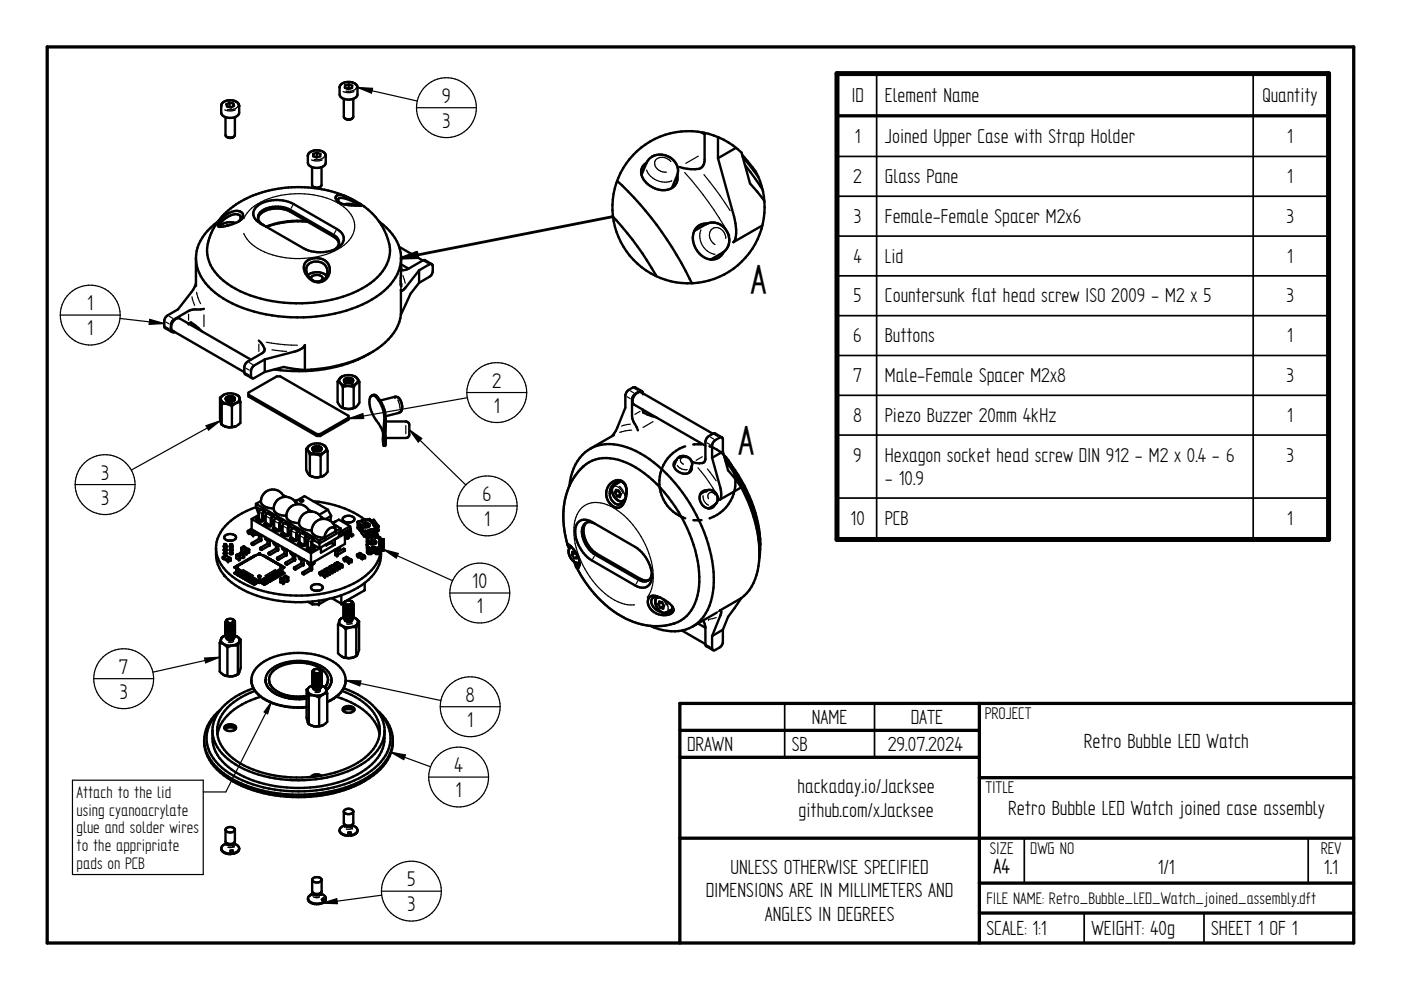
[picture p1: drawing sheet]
<svg xmlns="http://www.w3.org/2000/svg" width="297mm" height="210mm" viewBox="0 0 297 210" stroke-linecap="round" stroke-linejoin="round" font-family="sans-serif">
<defs><g id="words">
<g font-size="9.5">
<text x="159.2" y="62.2">A</text>
<text x="156.6" y="96.2">A</text>
</g>
<g font-size="5.1">
<text x="93.7" y="21.8">9</text>
<text x="93.8" y="27.1">3</text>
<text x="18.5" y="65.8">1</text>
<text x="18.5" y="71">1</text>
<text x="104.3" y="82.2">2</text>
<text x="104.7" y="87.5">1</text>
<text x="21.4" y="101.7">3</text>
<text x="21.4" y="107">3</text>
<text x="102.3" y="106.2">6</text>
<text x="102.7" y="111.5">1</text>
<text x="100.1" y="124.7">10</text>
<text x="101.1" y="130">1</text>
<text x="25.2" y="142.9">7</text>
<text x="25.4" y="148.1">3</text>
<text x="98.7" y="148.8">8</text>
<text x="99" y="154.1">1</text>
<text x="96.3" y="163.7">4</text>
<text x="96.6" y="169">1</text>
<text x="86.3" y="187.9">5</text>
<text x="86.4" y="193.2">3</text>
</g>
<g font-size="4.9">
<text x="172.1" y="153.4">NAME</text>
<text x="193.1" y="153.4">DATE</text>
<text x="145.7" y="159.2">DRAWN</text>
<text x="167.9" y="159.2">SB</text>
<text x="188.2" y="159.2">29.07.2024</text>
<text x="229.8" y="158.5">Retro Bubble LED Watch</text>
<text x="213.8" y="172.8">Retro Bubble LED Watch joined case assembly</text>
<text x="154.9" y="185.3">UNLESS OTHERWISE SPECIFIED</text>
<text x="245.5" y="185.3">1/1</text>
<text x="280.7" y="185.3">1.1</text>
<text x="149.6" y="190.3">DIMENSIONS ARE IN MILLIMETERS AND</text>
<text x="162.1" y="195.3">ANGLES IN DEGREES</text>
<text x="209.2" y="198.2">SCALE: 1:1</text>
<text x="231.4" y="198.2">WEIGHT: 40g</text>
<text x="256.8" y="198.3">SHEET 1 OF 1</text>
</g>
<g font-size="4.8">
<text x="180.5" y="21.6">ID</text>
<text x="187.6" y="21.6">Element Name</text>
<text x="267.6" y="21.6">Quantity</text>
<text x="181.2" y="30.4">1</text>
<text x="187.6" y="30.4">Joined Upper Case with Strap Holder</text>
<text x="272.9" y="30.4">1</text>
<text x="180.9" y="38.8">2</text>
<text x="187.6" y="38.8">Glass Pane</text>
<text x="272.9" y="38.8">1</text>
<text x="181.1" y="47.3">3</text>
<text x="187.6" y="47.3">Female-Female Spacer M2x6</text>
<text x="272.7" y="47.3">3</text>
<text x="181" y="55.7">4</text>
<text x="187.6" y="55.7">Lid</text>
<text x="272.9" y="55.7">1</text>
<text x="181" y="64.1">5</text>
<text x="187.6" y="64.1">Countersunk flat head screw ISO 2009 - M2 x 5</text>
<text x="272.7" y="64.1">3</text>
<text x="180.9" y="72.6">6</text>
<text x="187.6" y="72.6">Buttons</text>
<text x="272.9" y="72.6">1</text>
<text x="180.9" y="81">7</text>
<text x="187.6" y="81">Male-Female Spacer M2x8</text>
<text x="272.7" y="81">3</text>
<text x="180.9" y="89.5">8</text>
<text x="187.6" y="89.5">Piezo Buzzer 20mm 4kHz</text>
<text x="272.9" y="89.5">1</text>
<text x="180.9" y="97.9">9</text>
<text x="187.6" y="97.9">Hexagon socket head screw DIN 912 - M2 x 0.4 - 6</text>
<text x="272.7" y="97.9">3</text>
<text x="187.6" y="102.8">- 10.9</text>
<text x="180.3" y="111.3">10</text>
<text x="187.6" y="111.3">PCB</text>
<text x="272.9" y="111.3">1</text>
<text x="169.1" y="168.2">hackaday.io/Jacksee</text>
<text x="169.3" y="173.1">github.com/xJacksee</text>
<text x="210.7" y="185.2">A4</text>
</g>
<g font-size="4.1">
<text x="208.8" y="152.5">PROJECT</text>
<text x="208.9" y="168.2">TITLE</text>
<text x="209.9" y="181">SIZE</text>
<text x="218.4" y="181">DWG NO</text>
<text x="280" y="181">REV</text>
</g>
<g font-size="4">
<text x="16.3" y="169.2">Attach to the lid</text>
<text x="16.3" y="172.9">using cyanoacrylate</text>
<text x="16.3" y="176.7">glue and solder wires</text>
<text x="16.3" y="180.4">to the appripriate</text>
<text x="16.3" y="184.2">pads on PCB</text>
<text x="209.2" y="191.7">FILE NAME: Retro_Bubble_LED_Watch_joined_assembly.dft</text>
</g>
</g></defs>
<path d="M10 9.9h277v190h-277zM177.5 24.6h104.2M144.1 154.9h63.5M207.6 149.1v50.8M287 149.1h-142.9v50.8M144.1 160.6h63.5M144.1 177.7h142.9M207.6 164.9h79.4M207.6 187.2h79.4M207.6 193.6h79.4" fill="none" stroke="#000" stroke-width=".7"/>
<g fill="none" stroke="#000" stroke-width=".36">
<path d="M185.9 15.6v98.8M265.7 15.6v98.8M287 16.3v12.7M177.5 33.2h104.2M177.5 41.6h104.2M177.5 50.1h104.2M177.5 58.5h104.2M177.5 66.9h104.2M177.5 75.4h104.2M177.5 83.8h104.2M177.5 92.2h104.2M177.5 105.6h104.2"/>
<path d="M166.4 149.1v11.5M185.4 149.1v11.5M217.2 177.8v9.4M277.4 177.8v9.4M229.9 193.6v6.3M255.3 193.6v6.3"/>
</g>
<g fill="none" stroke="#000" stroke-width=".25">
<path d="M72.7 19.4l1 .2 1.4-.2M73.4 17.5a1.87 1.87 0 0 1 2.2 .9 1.75 1.75 0 0 1-2.3 .9M75.8 18.5l12.7 2.9M75.8 18.5l3.2 .2-.2 1zM47.6 23.3l1 .2 1.3-.2M48.3 21.3a1.88 1.88 0 0 1 2.2 1 1.75 1.75 0 0 1-2.3 .9M66 33.9l1 .2 1.3-.2M66.6 31.9a1.85 1.85 0 0 1 2.3 1 1.71 1.71 0 0 1-2.3 .9M88.3 22.8a6.4 6.4 0 0 1 6.4-6.3 6.4 6.4 0 0 1 6.3 6.3M88.3 22.8h12.7M88.3 22.8a6.4 6.4 0 0 0 6.4 6.4 6.4 6.4 0 0 0 6.3-6.4M137.1 36.1a4.2 4.2 0 0 0 5.3 2.2"/>
<path d="M142.2 34.2a2.14 2.14 0 0 0-3.3-.2 2.04 2.04 0 0 0 2.4 2.5M145.2 36.6a71.9 71.9 0 0 1 9.5 13.4M148.1 33.1l-2.7 1.5M149.2 37l3.5 4.4 2.1 3.3M51.7 46.4a8.1 8.1 0 0 1 5.2-4.3 18.6 18.6 0 0 1 15.4 1.4 5.1 5.1 0 0 1 2.6 5.9 9 9 0 0 1-6.5 4.8 18.1 18.1 0 0 1-14.4-2l-1.6-1.5-.7-1.2M61.5 44.6v.2M62.1 43.6l-.4 .6M70.7 49.9v.2M71.2 48.9l-.3 .6M85.4 58.4l.5 1.7M90 55.4l.7 .4M148.6 48.7a3.9 3.9 0 0 0 3 5.2"/>
<path d="M153.9 50.5a2.02 2.02 0 0 0-2.9-2 2.08 2.08 0 0 0 .6 3.3M12.8 66.8h12.7M12.8 66.8a6.3 6.3 0 0 0 6 6.4 6.3 6.3 0 0 0 6.6-5.7M12.8 66.8a6.4 6.4 0 0 1 6.3-6.3 6.4 6.4 0 0 1 6.4 6.3M25.4 67.5l9.4 1.1M25.5 66.8l-.1 .7M31.7 67.7l3.1 .9-3.2 .2zM35.2 68.3l.7 .4M35.2 69.3l.7 .4M35.9 67.1l.7 .4M40 66.6v1.3M40.7 62.9l.6 1.8"/>
<path d="M41.7 62l.3 1.1 .5 1.3M43.2 66.8v2.4M52.2 78.1l.6 .4M52.2 79.1l.7 .4M52.9 76.9l.7 .4M54.9 73v1.5M56.5 72.6l3.9 .5 2.7 .1M57.7 74.2l3.1 .3M85 60.9v.3M43.7 90.3l3-1.1-2.5 2zM46.7 89.2l-18.9 10.5M73.9 88.8l3-1.1 .2 1z"/>
<path d="M80 84.2h-.1M81.6 88.9h.1M84.3 84.8l.5 1.8M86 90.2v1.8M86.8 91.1l12 11.7M86.8 91.1l2.6 1.9-.7 .7zM99 83.2h12.7M99 83.2a6.4 6.4 0 0 0 6.3 6.4 6.4 6.4 0 0 0 6.4-6.4M99 83.2a6.4 6.4 0 0 1 6.3-6.3 6.4 6.4 0 0 1 6.4 6.3M99.1 84.3l-25.2 4.5M132.9 84.1l.7 .4M133.6 89.9l-1.8 .4"/>
<path d="M133.7 82.9l.7 .4M133.9 91.2l-2.5 .5M134.5 82.4l.7 .4M135.7 87.2l-1.1 .7M138.5 89.4l-2.2 1.2M143.6 98.7a2.19 2.19 0 0 0 2.1 .9M145.5 97.1a.77 .77 0 0 0-1.2 .2 .77 .77 0 0 0 .6 1.1M148 99.2l1.6 2 2.2 3.4M148.9 96.8l-1.3 .8M149.9 93.9l.7 .4M150 99.4l1.8 2.6M150.6 92.7l.7 .4"/>
<path d="M151.5 92.2l.7 .4M15.9 102.7h12.7M15.9 102.7a6.4 6.4 0 0 0 6.4 6.4 6.4 6.4 0 0 0 6.3-6.4M15.9 102.7a6.4 6.4 0 0 1 6.4-6.3 6.4 6.4 0 0 1 6.3 6.3M47.7 117.9l-.3 .1M47.8 117.9l-.2 .2M48.6 118.4l-.3 .1M48.7 118.5l-.2 .1M48.8 118.5l-.3 .2M48.8 118.8l-.3 .2M50.2 117.6l-.1 .1M50.7 118h.1"/>
<path d="M50.8 118.6h-.1M50.8 117.3l-.3 .2M51.2 117.1l-.1 .1M51.2 116.8l.1 .1M51.3 116.2h.1M51.3 117.6l-.3 .2M51.3 118.2l-.3 .2M51.5 117l.4 .2M51.5 116.4l.4 .2M51.6 116.4l.3 .2M51.7 117.4l-.1 .1M51.7 118l-.1 .1"/>
<path d="M51.7 115.9h.1M52 116.1l.4 .2M52.1 117.3l.1 .1M52.1 116.7l.1 .1M52.6 116.4h.1M53 112.3l-.3 .2M53.1 112.4l-.2 .2M53.8 118l-2.3 1.4M53.9 112.9l-.2 .1M54.1 112.9l-.3 .2M54.1 113.3l-.3 .2M54.1 113l-.3 .2"/>
<path d="M54.9 117.4h.1M55.1 108.7l.3 .2M55.3 108.2l.4 .2M56.2 118.1l2.2 1.3M56.6 109.5l.5 .3M56.9 109.1l.5 .3M58.4 110.6l.5 .3M58.7 110.1l.5 .3M60.2 111.6l.5 .3M60.4 111.1l.6 .3M62 112.6l.5 .3M62.2 112.2l.6 .3"/>
<path d="M63.8 113.7l.5 .3M64 113.2l.6 .3M65.5 114.7l.3 .2M65.7 114.2l.4 .2M69.9 115.1v.1M70.3 119.9l-.3 .2M70.5 120l-.3 .1M70.6 114.8v.3M71.4 119.3l-.3 .1M71.5 119.4l-.3 .1M72.3 119.8l-.3 .2M72.4 119.9l-.2 .2"/>
<path d="M72.5 120l-.3 .1M73.3 112.8l-.2 .1M73.3 118.2l-.3 .1M73.4 113.6l-.1 .1M73.4 113.2h-.1M73.5 118.2l-.3 .2M73.5 113.7h-.1M74.2 112.3l-.2 .1M74.2 118.7l-.2 .2M74.4 113.1l-.2 .1M74.4 112.6l-.2 .1M74.4 118.8l-.3 .1"/>
<path d="M74.4 113.2h-.2M74.4 118.8l-.3 .2M74.4 119.1l-.3 .2M75.8 111.1v.5M76.1 117.3l-.2 .2M76.2 111.1v.1M76.3 111.5h.1M76.3 117.4l-.3 .2M76.3 111.3h.1M76.4 111.2v.1M76.4 111.6l.2 .3M76.5 112.4l.1 .3"/>
<path d="M76.5 111.4l.2 .3M76.6 110.4l-.3 .1M76.7 112h.1M76.9 112.1h-.1M76.9 111.9l.1 .2M77.1 117.9l-.3 .1M77.2 112.9v.5M77.2 118l-.3 .1M77.2 118l-.2 .2M77.2 118.3l-.2 .2M77.4 113.1v.4M77.4 111v.2"/>
<path d="M77.4 112.6h.1M77.7 113.1v.1M77.7 111.6l.1 .1M77.8 115.5h.2M77.8 114.9h.1M77.8 115.4h.1M77.9 114.5v.1M77.9 114.6h.1M77.9 110.1l-.3 .1M77.9 115.4h.1M78 116.6v.4M78 114.8v.3"/>
<path d="M78 112.4l-.3 .1M78 112.6l-.2 .1M78.1 116.1h.1M78.3 112.3v.1M78.3 116.1h.3M78.3 113.9h.3M78.4 116.3h.2M78.7 112.2v.1M78.8 116.6v.1M79 116v.1M79 114.6v.2M79 115.3v.1"/>
<path d="M79 110.3v.1M79.1 111.2v.1M79.2 110.2l-.1 .1M79.2 110.6l.5 .7M79.3 110.6l.4 .6M79.3 112.1l-.3 .1M79.3 112.3l-.2 .1M79.4 116v.1M79.5 110.6l.4 .6M79.5 112.1h.1M79.6 116.6v.1M79.7 112.5v.5"/>
<path d="M79.8 116.1h.3M79.8 113.9h.3M79.8 116.3h.2M79.8 112h.1M79.8 112.3l.1 .1M79.9 112h.1M79.9 112.1v.2M79.9 111.6h.1M79.9 111.5h.1M80 111.6v.1M80 112.1v.2M80.1 111.5h-.1"/>
<path d="M80.1 111.6h-.1M80.1 112.4h-.1M80.2 111.5v.1M80.2 111.8v.4M80.3 116.1h.1M80.5 114.3v.1M80.5 115.3v.1M80.5 116.5v.5M80.5 115.2v.1M80.6 115.1v.1M80.6 116.4v.5M80.7 116.1h.2"/>
<path d="M81 116.1v.1M81 116.2h.1M81 116.3v.2M81.1 114.7v.6M81.1 115.7v.1M81.1 116.6h.1M81.1 115.7h.1M81.1 114.3h.1M81.3 114.7v.6M81.3 115.7v.1M81.3 116v.4M81.3 116.6h.1"/>
<path d="M81.3 114.7v.7M81.3 116.5l14.6 6.6M81.3 116.5l3.2 .8-.5 1zM96.9 107.3h12.7M96.9 107.3a6.4 6.4 0 0 0 6.4 6.3 6.4 6.4 0 0 0 6.3-6.3M96.9 107.3a6.4 6.4 0 0 1 6.4-6.4 6.4 6.4 0 0 1 6.3 6.4M120.6 116.9h.1M120.6 116.9l.2 1 .8 1M121.1 115.9l-.1 .1M122.8 119.1h-.1M126 117.9l-.3 .6M126.4 117.5l-.1 .1"/>
<path d="M131.3 103.1l.7 .7 .5 1.3M132.1 104.6a1.88 1.88 0 0 0-1.9-1.5 1.7 1.7 0 0 0 .3 2.5M149.1 105.1a1.97 1.97 0 0 0 1.1 2M151.6 105a.83 .83 0 0 0-1.2-.5 .83 .83 0 0 0-.2 1.2M43.4 139.5l3.2-.2-3 1.2zM46.6 139.3l-14.2 3.2M48.1 135.5l-.1 .1M48.4 135.7h.8M48.4 135.9h.8M49.1 135.6h-.6M49.5 135.6h.1M49.5 136l-.4 .2h-.7"/>
<path d="M50.1 121.3l.1 .1M50.1 120.4l-.1 .1M50.2 121l.1 .1M50.2 121.2l.1 .1M50.2 120.2h.1M50.3 120.7l.1 .1M50.3 120.1h-.1M50.4 120l-.1 .1M50.7 121.6l.1 .1M50.7 121.3l.2 .1M50.7 121.5l.2 .1M50.9 121.1h.1"/>
<path d="M51.2 122h.1M51.3 121.6l.1 .1M51.3 121.9h.1M51.5 121.4l.1 .1M51.5 120.8l2.2 1.3M51.5 120.7l2.3 1.3M51.8 122.3l.1 .1M51.9 122h.1M51.9 122.2h.1M52 121.7l.1 .1M52.4 122.6l.1 .1M52.4 122.3l.2 .1"/>
<path d="M52.4 122.5l.2 .1M52.6 122l.1 .1M52.9 123h.1M53 122.6l.1 .1M53 122.8l.1 .1M53.1 122.4h.2M53.5 123.3h.1M53.6 123h.1M53.6 123.1l.1 .1M53.7 122.7l.1 .1M54.1 123.6l.1 .1M54.1 123.3h.1"/>
<path d="M54.1 123.5h.1M54.3 123l.1 .1M54.9 122.8h.2M54.9 122.7h.1M55.7 123l-.1 .1M55.8 123.3l-.1 .1M55.8 123.5h-.1M55.9 123.6l-.1 .1M56.2 122.7l-.1 .1M56.4 123h-.1M56.4 123.2h-.1M56.4 123.3l-.1 .1"/>
<path d="M56.8 122.4h-.1M56.9 122.6l-.1 .1M56.9 122.8l-.1 .1M57 123h-.1M57.4 122.1h-.1M57.5 122.3l-.1 .1M57.5 122.5l-.1 .1M57.6 122.6l-.1 .1M57.9 121.7l-.1 .1M58.1 122h-.1M58.1 122.2l-.1 .1M58.1 122.3l-.1 .1"/>
<path d="M58.4 120.7l-2.2 1.3M58.5 120.8l-2.3 1.3M58.5 121.4l-.1 .1M58.6 121.6l-.1 .1M58.6 121.9h-.1M58.7 122h-.1M59.1 121.1l-.2 .1M59.2 121.3l-.1 .1M59.2 121.5l-.1 .1M59.3 121.6l-.1 .1M59.6 120v.1M59.6 120l.1 .1"/>
<path d="M59.6 120.8h-.1M59.6 122.6l-.1 .1M59.7 120.2h.1M59.8 121l-.2 .1M59.8 121.2l-.2 .1M59.8 121.3l-.1 .1M59.9 120.4v.1M60.1 122.9l-.1 .1M60.2 123h-.1M60.2 123.6h-.1M60.2 122.3l-.3 .2M60.5 122.1l-.1 .1"/>
<path d="M60.7 122.6l-.3 .2M60.7 123.2l-.3 .2M61.1 122.4h-.1M61.1 122.4l-.1 .1M61.1 123l-.1 .1M65.6 127.7l.4 .2M66.6 128.1h.7M68.2 121.1l-.3 .2M68.3 121.2l-.2 .1M68.9 127.3l-.8 .5M69.1 121.6l-.3 .2M69.2 120.5l-.2 .2"/>
<path d="M69.3 121.7l-.3 .2M69.3 121.8l-.3 .1M69.3 122.1l-.3 .1M69.4 120.6l-.3 .2M70.2 121l-.3 .2M70.3 121.1l-.3 .2M70.3 121.2l-.2 .1M70.3 121.5l-.2 .1M70.9 127.1l1 .5M71.2 120.4l-.3 .2M71.4 120.5l-.3 .2M71.4 120.6l-.3 .1"/>
<path d="M71.4 120.9l-.3 .1M72.5 120.2l-.3 .2M73.1 131.7h.1M73.2 131.6l-.1 .1M73.5 131.8h.7M73.5 132h.8M74.2 131.7l-.6 .1M74.5 131.7h.1M74.6 132.1l-.7 .3-.4-.1M74.6 132.1h.1M76.1 125.8l-2.5 1.4M95.4 125.7h12.7"/>
<path d="M95.4 125.7a6.4 6.4 0 0 0 6.3 6.4 6.4 6.4 0 0 0 6.4-6.4M95.4 125.7a6.4 6.4 0 0 1 6.3-6.3 6.4 6.4 0 0 1 6.4 6.3M135.2 123.2l-.3 .6M135.6 122.8l-.1 .1M137.2 126.7a8.3 8.3 0 0 0 1.1-6.7 18.7 18.7 0 0 0-8.8-12.7 5.1 5.1 0 0 0-6.5 .7 8.7 8.7 0 0 0-1.1 7.2 18.8 18.8 0 0 0 8.4 12.1l2.1 .8 2.1 .1M141.3 128.3a1.88 1.88 0 0 0-2-1.5 1.7 1.7 0 0 0 .4 2.4M141.4 127.9h.1M141.4 127.9l.2 1.3M141.6 129.2h.1M149.9 136.8l.7 .4M150.2 131.3h.1M151.9 130.9l-1.7 .4"/>
<path d="M152.4 129.6l-.3 .2M19.9 143.9h12.7M19.9 143.9a6.4 6.4 0 0 0 6.3 6.4 6.4 6.4 0 0 0 6.4-6.4M19.9 143.9a6.4 6.4 0 0 1 6.3-6.3 6.4 6.4 0 0 1 6.4 6.3M57.5 148.9l-9.6 19h-4.8M57.5 148.9l-.8 2.4-.7-.3zM66.5 146.1l-.1 .1M66.6 146.1h.1M66.8 146.3h.7M66.8 146.5h.1M67.6 146.2l-.6 .1M67.6 146.5h-.7"/>
<path d="M67.8 146.2h.1M67.9 146.6l-.4 .2h-.7M73.3 144.3l20.2 4.2M73.3 144.3l3.2 .1-.2 1zM82.8 159.5l8.5 3.1M82.8 159.5l3.2 .6-.4 1zM93.3 149.8h12.7M93.3 149.8a6.4 6.4 0 0 0 6.4 6.4 6.4 6.4 0 0 0 6.3-6.4M93.3 149.8a6.4 6.4 0 0 1 6.4-6.3 6.4 6.4 0 0 1 6.3 6.3M15.4 165.4h27.7v20h-27.7zM47.9 178.9l-.1 .2M48 178.9h.1"/>
<path d="M48.3 179.3h1M49.3 179.3h.1M49.6 179.5h.1M49.6 179.5l-.7 .2-.6-.1M73 175l-.1 .2M73.4 175.4h1M74.4 175.4h.1M74.7 175.6h.1M74.7 175.6l-.7 .2-.6-.1M90.9 164.8h12.7M90.9 164.8a6.4 6.4 0 0 0 6.3 6.3 6.4 6.4 0 0 0 6.4-6.3M91.3 162.6l-.4 2.2"/>
<path d="M91.3 162.6a6.3 6.3 0 0 1 7.1-4.1 6.3 6.3 0 0 1 5.2 6.3M66.4 190.1l.7 .2 .6-.1M66.7 189.9h1M67.7 189.9h.1M68 189.5h.1M68.1 189.5l.1 .2M68.3 191.5l3.1-1 .1 1.1zM80.9 189h12.7M80.9 189a6.3 6.3 0 0 0 6.3 6.3 6.3 6.3 0 0 0 6.4-6.3M80.9 189a6.3 6.3 0 0 1 6.3-6.4 6.3 6.3 0 0 1 6.4 6.4M80.9 189.8l-12.6 1.7"/>
</g>
<g fill="none" stroke="#000" stroke-width=".51">
<path d="M72.2 17.9a2.44 2.44 0 0 1 3.6 .4v1.7a2.2 2.2 0 0 1-3.2 .8l-.4-.3-.2-.5v-1.5zM73.2 18.1l.7-.2 .8 .3-.1 .4-.7 .3-.7-.3zM73.9 18.7l.2 .1M73.9 18.7l-.2 .1M73.9 17.9v.8M46.9 22.4v.1M47.2 21.8a2.51 2.51 0 0 1 3.4 .3l.1 1.8a2.2 2.2 0 0 1-3.2 .8l-.4-.4-.2-.4v-1.6zM47.8 24.8v3.8a1.14 1.14 0 0 0 2 0v-3.8M48.1 29l.6 .3 .8-.3M48.7 22.6l.3 .1M48.7 22.6l-.2 .1M48.7 21.8l-.7 .3 .1 .5 .9 .2 .6-.4-.1-.5"/>
<path d="M48.7 21.8l.8 .1M48.7 21.8v.8M49.5 21.9v.6M65.3 33a2.23 2.23 0 0 1 3.4-.7l.3 .5 .1 1.7a1.74 1.74 0 0 1-2.1 1.1l-1.1-.3-.5-.3-.1-.5v-1.5M66.2 35.5v3.7a1.16 1.16 0 0 0 2 0v-3.7M66.4 32.6l.8-.2 .7 .2v.5l-.8 .3-.7-.3zM66.5 39.6l.6 .3 .8-.3M67.2 33.2l.2 .1M67.2 33.2l-.3 .1M67.2 32.4v.8M72.9 21v3.7a1.16 1.16 0 0 0 2 0v-3.7M73.2 25.1l.6 .3 .8-.3"/>
<path d="M130.8 38.4a70.7 70.7 0 0 1 15.9 21.6M137.1 34.5l-1.1 2.6M137.1 34.5a3.6 3.6 0 0 1 6.3 .3 2.72 2.72 0 0 1 .1 2.4l-1.1 2.7M137.1 34.5a2.37 2.37 0 0 0-.6 3.7 4.6 4.6 0 0 0 6.4 1.3 2.47 2.47 0 0 0 .7-2.4M148.6 28l.8 .5M149.4 28.2v5.6a1.79 1.79 0 0 1-2 2.1l-1.7-.1-1.6-.4M152.2 29.1v4.4M152.2 33.5l3.5 12.5a7 7 0 0 1-.1 5.3l-.1 .1 6.1-3.6M156 31.3l-3.8 2.2M157.3 32.8l2.9 3.6M157.5 33.3l3.3 4.2M157.9 35l3.7 5.2"/>
<path d="M160.2 36.4a16.1 16.1 0 0 1-13.2 23.6 16.1 16.1 0 0 1-16.2-21.6 16.1 16.1 0 0 1 26.4-6l1.8 6.5 3 3.6M41.5 54.7a10.6 10.6 0 0 0 5.8 8.6 32.7 32.7 0 0 0 21.1 3.7 23.4 23.4 0 0 0 14.4-6.7l.5-.7a8 8 0 0 0 1.7-4.5M41.5 54.7v5.9M46.1 47a10 10 0 0 0-4.6 7.7M46.7 48.1h.1M46.9 46.5a3.9 3.9 0 0 1 4-1.6 1.07 1.07 0 0 1 .6 1 1.07 1.07 0 0 1-.7 .9 8.4 8.4 0 0 1-4.5 1.2l-.1-.4zM48.8 47.7l-.9 .2M49.9 47.3a3 3 0 0 0-3.3 .8M50.5 47a.84 .84 0 0 0 .5-1 .84 .84 0 0 0-1-.6 4.4 4.4 0 0 0-3.4 2.5l.1 .2M54.4 43.9a7.4 7.4 0 0 1 7.8-.7l9.2 5.4a2.15 2.15 0 0 1 1.5 2 2.15 2.15 0 0 1-1.5 2 7.8 7.8 0 0 1-7.1 0l-9.1-5.3a2.06 2.06 0 0 1-.8-3.4zM54.7 46.3a3.6 3.6 0 0 1 3.7-2.1l1.7 .2 1.4 .5 9.2 5.3 .7 .5 .5 .9M55.2 47.3l.7 .5a1.73 1.73 0 0 1-1.2-1.7 1.73 1.73 0 0 1 1.2-1.6 6.4 6.4 0 0 1 5.6 0l9.6 5.5 .5 .6 .3 1"/>
<path d="M64.9 55.5a3.1 3.1 0 0 1 4.9 .9 2.58 2.58 0 0 1-1.4 3.2 2.58 2.58 0 0 1-3.3-1.1 2.21 2.21 0 0 1-.2-3zM65 46.9a19.4 19.4 0 0 0-8.6 1.1M65.2 47a20.5 20.5 0 0 0-8.7 1.1M65.3 58.3a3.2 3.2 0 0 1 4 .2M66 59.2l-.1-.2a1.43 1.43 0 0 1 2.5 0l-.4 .5-.9 .2M66 59.2a2.16 2.16 0 0 1-.4-3.3 2.36 2.36 0 0 1 2.7-.2 2.36 2.36 0 0 1 1 2.6 1.96 1.96 0 0 1-2.3 1.4M66 59.2l1 .5M71.9 51.6l-.3 .7-.6 .6M72 43a.58 .58 0 0 1-.3-.8 .58 .58 0 0 1 .8-.2 7.3 7.3 0 0 1 3.7 1.6M73 43.3l1.3-.1 1.1 .4M73.4 41.7a26.1 26.1 0 0 0-23.4 1.6 12.9 12.9 0 0 0-6.1 10 8.9 8.9 0 0 0 4.3 6.8 27.2 27.2 0 0 0 17.2 4.1 23.4 23.4 0 0 0 14.6-5.4 7.7 7.7 0 0 0 1.4-10.1 13.5 13.5 0 0 0-5.1-5.5M76.3 43.2l-.2-.1a8.3 8.3 0 0 0-4.4-1.7 .71 .71 0 0 0-.6 .6 .71 .71 0 0 0 .5 .7 7.9 7.9 0 0 0 4.9 .8"/>
<path d="M76.3 43.2l.3 .3M76.6 43.5h-.1M80.5 47a10.1 10.1 0 0 1 4.5 9.8v3.6M84.6 52.3l5 2.9M85 56l1.6 1M86.6 57l-.7 .2-.9 .1M88.9 57.3l2.4-1.3a.42 .42 0 0 1 .5 .5 2.02 2.02 0 0 1-.8 2.2l-2.1 1.3M88.9 57.3v2.7M88.9 57.3l-3 3.8a.59 .59 0 0 1-.9 .4v-.1v5.3M88.9 60l-1.9 2.3-2 4.4M89.6 55.2h.5l1.4 .8M89.6 55.2l-3 1.8"/>
<path d="M130 46a63.4 63.4 0 0 1 9.2 12.6M147.2 49l2.4-1.4a3.6 3.6 0 0 1 4.2 1 3.6 3.6 0 0 1 .2 4.2l-.6 .6-2.7 1.6M150 47.4a3.1 3.1 0 0 0-2.8 4.7 4.5 4.5 0 0 0 3.5 2.9M153.5 53.4a2.77 2.77 0 0 1-2.8 1.6M36.3 69.5l.3 .6 15.2 8.8M36.3 69.2a1.8 1.8 0 0 1 1.8-1.7l15.1 8.8M40 68.6l.5-.2 2.3 1.8M41.5 60.1l-.5 1.3-3.3 4.2-2.2 1.3-.4 .4a2.44 2.44 0 0 0-.2 2l.1 .3 1.4 .8M43.2 65.5l-2.2 .1-.7 .2-3.8 2.3a2.6 2.6 0 0 0-.2 2.1 .42 .42 0 0 0 .7 .1M51.8 78.9l.2 .5 1.4 .8M54.9 72.2a2.93 2.93 0 0 1 1.2 2.2l-.6 .5-3 1.8-.4 .4a2.4 2.4 0 0 0-.3 1.8M56.1 76.2l6.6-1.7a2.96 2.96 0 0 0 1.9-1.3v5.2"/>
<path d="M56.1 76.2l-2.2 1.3-.4 .4a2.49 2.49 0 0 0-.2 2l.2 .3 .4-.1 2.2-1.2M56.1 76.2v2.7M64.6 78.4l-4.5-.6-4 1.1M72.5 79.9h-.1M75.3 79.9l.3 .2M78.7 74.8a31.5 31.5 0 0 1-20.5 3.5M85 66.7a10.5 10.5 0 0 1-5 7.2 29 29 0 0 1-15.4 4.5M85 60.4v.1M85 60.1v.7M85 60.1v.3M46.6 84.3v4.4l.4 1.3M46.6 84.3l.2 .4"/>
<path d="M46.8 84.7l.3 .5 1 .4M46.8 84.7l.2 1M47 90l1.1 .5M47 85.7v4.3M47.3 90.2l.8 .3M47.5 83.7a2.84 2.84 0 0 1 3.2 .4M47.5 83.7l-.3 .1a.82 .82 0 0 0-.4 .9M47.5 83.7l-.9 .6M48 84.9l.1 .1M48 84.8v.2M48.1 90.5h1.1M48.1 85.6l1.1 .5"/>
<path d="M48.1 85.6l-1.1 .1M48.1 85h.1M48.2 85l.5-.2 .7 .2M48.3 85h1M48.6 84.3l-.4 .1M48.7 84.6l.4 .1M48.7 84.6l-.5 .1M48.7 84.6l.8 .3M48.7 84.6l-.6 .2M49 84h.1M49.1 84.1l.5 .4M49.1 84.3a.69 .69 0 0 0-.7-.1 .69 .69 0 0 0-.4 .7"/>
<path d="M49.1 85h-.8M49.2 86.1v4.4M49.5 84.9a.95 .95 0 0 0-1.5 0M49.6 84.7l-.3-.4h-.5l.6 .2 .2 .3M49.6 84.5v.2M49.6 84.7l-.1 .3M49.7 84.3l.1 .2M49.7 84.3a.87 .87 0 0 1-.4 .8 .87 .87 0 0 1-.9 0l-.3-.1M49.7 84.3a1.27 1.27 0 0 0-1.9 .2l.3 .5M49.7 84.4l.1 .1M49.8 84.5a1.08 1.08 0 0 1-1.7 .5M50.1 90.4l-1.2 .2-.8-.1"/>
<path d="M50.1 90.4l-.9 .1M50.1 85.4l-.8 .3-1.2-.1M50.1 85.4l-.9 .7M50.2 83.7l.5 .4M50.7 84.1l.1 .3M50.8 84.4a.94 .94 0 0 1-.7 1M50.8 84.4l.2 .9M51 85.3v4.4l-.9 .7M51 85.3l-.9 .1M52.7 83.7l14.5 8.3M64.9 95.2v4.4l.6 1.1M64.9 95.2l.4 .4"/>
<path d="M65.3 95.6l.5 .4 1 .3M65.3 95.6l.4 .8M65.7 94.4a2.78 2.78 0 0 1 3.4 .4M65.7 94.4l-.3 .2a.7 .7 0 0 0-.1 1M65.7 94.4l-.8 .8M65.7 96.4v4.4M66.4 95.4v.1M66.4 95.5h.1M66.4 95.4a1 1 0 0 1 1.5 .1M66.4 95.5v.1M66.5 95.5l.1 .1M66.6 95.6l.5-.1 .7 .2"/>
<path d="M66.7 95h.8M66.8 96.3l1.2 .4M66.8 96.3l-1.1 .1M67 95.5l.6 .1M67 95.6h-.3h.1M67 94.9a.61 .61 0 0 1 .7 0 .61 .61 0 0 1 .2 .6M67 94.9h-.3a.36 .36 0 0 0-.3 .6M67 94.9h.5M67.1 95.5l.5 .2M67.2 92.4l-14.5-8.3v-.9l6-3.4h.7l14.5 8.4v.8l-6 3.4M67.2 92.4h.7M67.2 92v.4"/>
<path d="M67.2 92h.7M67.2 94.6l-.9 .3-.1 .3 .3 .3M67.2 94.6h.2M67.2 94.6h.1M67.3 94.6l.6 .5M67.4 94.6l.4 .1M67.5 95.3h.1M67.5 95.3h-.8M67.5 95h.1M67.5 94.9l.5 .3M67.5 95.3a.89 .89 0 0 0-1.1 .2M67.5 95.3l.4 .2"/>
<path d="M67.8 94.7l.3 .2M67.8 94.7l.3 .3M67.9 92v.4M67.9 95.5v.1M67.9 95.1v.1M67.9 95.5l-.7 .2-.7-.2M67.9 95.2h.1M68 95.5h-.1M68 96.7v4.4M68 95.5h.1M68.1 94.9l.1 .3M68.1 94.9l.1 .2"/>
<path d="M68.1 95v.1M68.2 95.2l-.2 .2M68.2 95.1v.1M68.2 95.2l-.3 .3M68.6 94.3l.5 .5M68.7 95.9l-.6 .3-1.3 .1M68.7 95.9l-.7 .8M69.1 94.8a.78 .78 0 0 1-.4 1.1M69.1 94.8l.4 .9M69.5 95.7v4.3l-.8 .8M69.5 95.7l-.8 .2M71.6 80.9v4.4l.8 1"/>
<path d="M71.6 80.9l.3 .1a2.43 2.43 0 0 0 1.9 .8M72.2 80.1a2.89 2.89 0 0 1 3.4 0M72.2 80.1a.94 .94 0 0 0 .3 1.5l.2 .5M72.2 80.1l-.6 .8M72.4 86.3l.3 .2M72.4 86.4l1.4 .3M72.7 86.5l1.1 .2M72.7 82.1v4.4M73.1 81l.5 .2h.8M73.1 80.9v.1M73.1 81a.95 .95 0 0 1 1.6 0M73.1 80.9a1.09 1.09 0 0 1 1.5 .1"/>
<path d="M73.2 80.5l-.2 .2 .1 .3M73.2 81.1a1.15 1.15 0 0 1 1.3 0M73.3 81.1l.6-.1 .5 .2M73.3 80.4l-.1 .1M73.4 80.4l1 .1M73.7 80.3l-.5 .2M73.8 81.8l-1.1 .3M73.8 81.8l1.2 .3M73.9 88.6l-6 3.4M73.9 80.4h.3M74.4 80.5l.3 .2M74.4 80.5l.3 .3"/>
<path d="M74.6 81l-.2 .2M74.6 81v.1M74.7 81l-.1 .1M74.7 80.7l-.1 .3M74.7 80.8v.1M74.7 80.4l.1 .2-.1 .4M74.8 80.9a.62 .62 0 0 0-.1-.7 .62 .62 0 0 0-.7-.1l-.6 .1-.4 .2-.1 .3 .3 .4M74.8 80.9l-.2 .1M74.8 80.9l-.1 .1M75 86.5l-1.2 .2M75 82.1v4.4M75.3 86.4l-.3 .1"/>
<path d="M75.4 86.4h-.1M75.6 81.3l-.9 .4-.9 .1M75.6 81.3l-.6 .8M75.6 80.1a.74 .74 0 0 1 0 1.2M75.6 80.1l.6 .9M76.2 81v4.4l-.9 1M76.2 81l-.6 .3M78.9 83.8l.6-.1a6.3 6.3 0 0 1 2.2 6.1l-.2 3.3 .2 1.3M81.3 91.9l-.6-1.4a10.9 10.9 0 0 1-2.3-4.8 1.42 1.42 0 0 1 .6-1.9h.3a7 7 0 0 1 2 7l-.1 2.3 .1 1.2M81.4 94.3l.3 .1M81.8 92.9l-.1 1.4M81.8 88.7v4.2"/>
<path d="M81.8 89.4h4.2l.5 .1 .3 .4v2.2l-.1 .5-.4 .2-4.5 .1M83.7 84.1l-3.1 .8M83.7 84.2a1.25 1.25 0 0 1 1.4 1.2l.2 .6a1.2 1.2 0 0 1-.8 1.5M84.6 87.5l-2.8 .7M123.7 98.8v.1M130.2 92.2l-5.1 3M136.1 82.9l-1.4-.8-.5 .1a2.05 2.05 0 0 0-1.6 1.7v2.5l-2 4.9-.9 1.2M136.3 83.4a.44 .44 0 0 0-.2-.5 .44 .44 0 0 0-.5 .1 2.21 2.21 0 0 0-1.6 1.5v4l1.3 2.7M136.3 86.9l.1 .6 2.7 1M143.4 97.5l-.5 1.3M143.4 97.5a1.44 1.44 0 0 0-.5 1.5 1.44 1.44 0 0 0 1.1 1.1l1.1 .3 1-.2M144 96.9h.1"/>
<path d="M144 96.9l-.6 .6M144.1 96.9l.6-.2a1.8 1.8 0 0 1 1.9 2.2l-.5 1.3M145.3 94.6a8.1 8.1 0 0 0-5.5 7.7 8.1 8.1 0 0 0 5.5 7.6M146.7 98.8a1.24 1.24 0 0 1-.6 1.4M147 94.2h1.7M150.4 94.6a8.1 8.1 0 0 1 5.5 7.6 8.1 8.1 0 0 1-5.5 7.7M151 97.1l1.8 6.5a3.1 3.1 0 0 1-.2 2.4l4.6-2.7M151.1 92a2.21 2.21 0 0 0-1.5 1.4v3.8l-.3 .7a1.63 1.63 0 0 1-1.7 .3l-.7-.2M151.1 92l-15.2-8.8a1.82 1.82 0 0 0-1.7 2.4l15.4 8.9M151.1 92l.6-.1 1.4 .8M153.3 95.7v-2.5a.42 .42 0 0 0-.2-.5 .42 .42 0 0 0-.5 .1 2.31 2.31 0 0 0-1.6 1.5v2.8M153.3 95.7l-2.3 1.4"/>
<path d="M153.3 95.7l1.1 4 2.8 3.6M153.5 96.7a30.2 30.2 0 0 1 7.7 18.7M153.6 96.9a31.4 31.4 0 0 1 7.6 18.4M153.8 97.8a31.1 31.1 0 0 1 7.1 21.1 10.5 10.5 0 0 1-3.7 7.9M47.3 118.1l.2 .1M47.4 118.5h.1M47.5 118.5l.8 .6M47.5 118.2l.5-.3 .7 .4M47.5 118.2l.7 .4M47.5 115.7v.3h.4M47.5 117.2l-.1 .1a.3 .3 0 0 0 .3 .2 .3 .3 0 0 0 .3-.3h-.1M47.5 116.5v.2l.4 .1"/>
<path d="M47.6 116.2l-.1 .1h.4l-.1-.1M47.6 116.9l-.1 .2h.4l-.1-.2M47.6 115.4l-.1 .6M47.6 116.1l-.1 .7M47.6 116.8l-.1 .7M47.6 115.5l-.1 .1h.4l-.1-.1M47.6 116.2h.2M47.6 116.1h.2M47.6 116.9h.2M47.6 116.8h.2M47.6 115.4v.1M47.6 116.1v.1"/>
<path d="M47.6 116.8v.1M47.6 115.5h.2M47.6 115.4h.2M47.7 113.6a1.54 1.54 0 0 1 2.4 .3 1.46 1.46 0 0 1-2.6 0zM47.8 115.4l.1 .6M47.8 116.1l.1 .7M47.8 116.8l.1 .7M47.8 115.4v.1M47.8 116.1v.1M47.8 116.8v.1M47.9 116.5l.2 .1-.2 .2M47.9 115.7l.2 .2-.2 .1"/>
<path d="M48 117.9l-.2-.1-.6 .3 .1 .3 .2 .1M48.2 118.6h.1M48.2 118.6l.1 .1 .1 .3M48.4 114.6h.8M48.7 118.3l.2 .1v.3l-.5 .4M48.7 118.3l-.5 .3M48.8 116.5l-.1 .2 .5 .1M48.8 115.7l-.1 .3h.5M48.8 117.2l-.1 .1a.3 .3 0 0 0 .3 .2 .3 .3 0 0 0 .3-.3h-.1M48.9 116.2l-.1 .1h.4l-.1-.1M48.9 115.4l-.1 .6M48.9 116.1l-.1 .7"/>
<path d="M48.9 116.8l-.1 .7M48.9 116.9l-.1 .2h.4l-.1-.2M48.9 115.5l-.1 .1h.4l-.1-.1M48.9 116.2h.2M48.9 115.4v.1M48.9 116.1v.1M48.9 116.8v.1M48.9 116.1h.2M48.9 116.9h.2M48.9 116.8h.2M48.9 115.5h.2M48.9 115.4h.2"/>
<path d="M49.1 115.4l.1 .6M49.1 116.1l.1 .7M49.1 116.8l.1 .7M49.1 115.4v.1M49.1 116.1v.1M49.1 116.8v.1M49.2 116.5l.1 .1-.1 .2M49.2 115.7l.1 .2-.1 .1M50.1 117.7l.2-.1 .5 .3M50.1 117.7v.7l.5 .3M50.1 117.7l.5 .3v.7M50.2 119.9l.1 .1"/>
<path d="M50.5 120l-.3 .1M50.8 119.8l-.6 .1M50.8 119.6l.1 .1M50.8 117.9v.6M50.8 118.6l-.2 .1M51 117.2l.2-.1 .5 .3M51 117.2l-.7 .4M51 117.2l.5 .3 .1 .6M51 117.2l.5 .3v.6M51 119.6l-.3 .2M51.1 116.2v.6M51.2 119.5l-.1-.1-.3 .2"/>
<path d="M51.3 119.4v.1M51.3 116.3v.6l-.2-.1M51.4 116.9l.6 .4M51.4 119.3v.1M51.4 119.3h.1M51.5 118.1l-.7 .4M51.5 119.3l-.2 .2M51.6 119.3h-.1M51.7 118l-.2 .1M51.8 117.4v.6M51.8 119.2l-.2-.1-.2 .2M51.9 116l-.5 .3"/>
<path d="M51.9 116l.7 .4M51.9 116h.1M51.9 116l-.2-.2-.5 .3M51.9 119.1l-.1 .1M52 118.9v.1M52 118.9l.1 .1M52 117.3l.3 .2M52.2 119l-.3 .1M52.3 118.9h-.3M52.5 118.8l-.1 .1M52.5 118.6l.1 .1M52.6 112.6l.1 .1"/>
<path d="M52.6 116.4l-.5 .3-.1 .6M52.6 116.4l.2 .1v.6l-.5 .3M52.7 112.7h.1M52.7 118.6l-.3 .2M52.8 113h-.1M52.8 113l.9 .6M52.8 112.7l.7 .4M52.8 112.7l.5-.3 .7 .4-.5 .3M52.8 116.5l-.5 .3v.6M52.9 118.5l-.4 .1M53 118.5h.1M53.1 118.3v.1"/>
<path d="M53.1 118.3l.1 .1M53.1 112.2l-.5 .4v.3l.1 .1M53.1 112.2l.2 .1M53.3 118.3h.1M53.3 118.3l-.3 .2M53.4 110v2.2l12.5 7.3M53.4 110l12.5 7.3M53.4 115.3l.1 .2zM53.5 113.1h.1M53.5 118.2l-.2-.1-.2 .2M53.6 118.2h-.1M53.7 118v.1"/>
<path d="M53.7 118h.1M53.9 118l-.4 .2M54 112.8l-.5 .3M54 117.9l-.3 .1M54.1 112.8l.1 .1v.3l-.5 .4v-.4l-.2-.1M54.2 117.8l-.1 .1M54.3 106.8l13.4 7.8M54.3 107.5l.4 1.2 .2 .1M54.3 107.5l1 .5M54.3 106.8v.7M54.3 107.5a13.3 13.3 0 0 0-7.9 6 6.7 6.7 0 0 0 2.2 8.1 22.7 22.7 0 0 0 15.4 4.7 21.8 21.8 0 0 0 14.1-4.8 7.4 7.4 0 0 0 2.7-5.3M54.3 110.2l.6 .3h.5"/>
<path d="M54.3 110.2l.3 .2 .8 .1M54.4 112.8a.7 .7 0 0 0 .3 .7 .7 .7 0 0 0 .8 0M54.4 117.7l-.3 .1M54.6 113.3l.4 .2h.5M54.9 114.3l.5 .2M54.9 109.6l-.4 .2v.4l.6 .3 .5-.1M54.9 109.2l-1.5 .8M54.9 109.5l-.2 .1a.44 .44 0 0 0-.4 .6M54.9 113.5v.8M54.9 114.3l-1.5 .8M55 117.4l-4.6 2.6-.2-.1M55.1 117.4l4.5 2.6 .1 .5"/>
<path d="M55.2 116.3l.1 .2zM55.2 116.2v.1M55.3 106.2l-1 .6M55.4 114.5l-1.7 1.1v-.3l-.2-.2-.1 .1M55.4 113.5v1M55.4 110.3v.1M55.5 117.7l.3 .1M55.6 110.4l-.4-.2v.2M55.8 109.8l.1 .2-.1 .3M55.8 109.7l.2 .1v.4M55.8 109.3l.5 .3M55.9 117.9l.4 .1"/>
<path d="M56 110.2l-.6 .3M56.1 111.1l.3 .4M56.1 118h.1M56.2 108.4l-.6 .4v1.6M56.2 108.4v.1M56.2 118l.2 .2M56.2 108.5l-.4 .3v1.5l-.2 .1M56.2 108.4l-.7-.5-.4 .3-.2 .4v1.8M56.2 108.5l.5 .4M56.2 113.9l.2 .5 .9 .1-.5 .1-.4-.2M56.3 118v.1M56.3 118h-.1"/>
<path d="M56.3 110.7a.34 .34 0 0 0-.1 .6l.5 .3 .8-.1M56.3 110.8l-.1 .1a.74 .74 0 0 0 1.2 .5M56.3 110.8h.1M56.4 118.2h.1M56.4 110.8l.3 .2v.5M56.5 118.2l.4 .1M56.7 118.3l.3 .2M56.7 115.3l.5 .3M56.7 114.6v.7M56.7 115.3l-1.5 .9M56.9 118.3l-.1 .1M56.9 118.5l.5 .1"/>
<path d="M57 117.3l.1 .3zM57.2 115.6l-1.7 1v-.3l-.3-.1M57.2 111.3v.2M57.2 114.6v1M57.2 118.6l.3 .2M57.4 111.4l-.4-.2v.3M57.4 118.6v.1M57.4 118.6l-.1 .1M57.4 111.5h-.8M57.5 118.8l.1 .1M57.6 110.7l.2 .4-.2 .3M57.6 110.8l.1 .3-.1 .2"/>
<path d="M57.6 110.4l.5 .3M57.6 118.9h.4M57.8 119h.1M57.8 111.1l-.4 .4M57.8 119l.3 .1M57.9 112.1l.2 .3 .4 .2M58 109.6l-.4 .2v1.5l-.2 .1M58 109.4l-1.1-.6-.4 .2-.2 .4v1.4M58 109.4l-.6 .4v1.6M58 109.4v.2M58 109.6l.5 .3M58 114.9l.1 .5 1 .1-.5 .1-.4-.2"/>
<path d="M58 118.9v.1M58 118.9l-.1 .1M58.1 119.1v.1M58.1 111.8a.34 .34 0 0 0-.1 .6l.4 .2M58.1 111.8l-.1 .3 .2 .3 .5 .1h.5M58.1 111.8l.4 .3v.4M58.2 119.2l.4 .1M58.4 119.3l.3 .2M58.4 112.6h.6M58.5 112.6h.5M58.5 116.3l.5 .3M58.5 115.6v.7"/>
<path d="M58.5 116.3l-1.5 .9M58.6 119.3l-.1 .1M58.6 119.3h-.1M58.6 119.4l.5 .2M58.8 118.3l-.1 .1M58.8 118.4l.1 .2zM58.9 119.6l.3 .2M59 116.6l-1.7 1-.2-.4h-.1v.2M59 115.6v1M59 112.4v.1M59.1 119.6v.1M59.1 119.6l-.1 .1"/>
<path d="M59.2 112.5l-.4-.2v.2M59.2 119.8h.1M59.3 119.8h.2l.2 .1M59.4 111.8l.2 .1v.3M59.4 111.8l.1 .3-.1 .3M59.4 112.4l-.2 .1M59.4 111.4l.5 .3M59.5 120l.3 .1M59.6 112.2l-.6 .4M59.6 112.3l-.6 .3M59.7 113.2l.2 .3 .4 .1h.8M59.7 119.9v.1"/>
<path d="M59.7 119.9l-.1 .1M59.7 110.4l-1-.6-.5 .3-.1 1.7M59.7 110.4v.2M59.7 110.4l-.5 .5v1.6M59.7 110.6l-.3 .3v1.5M59.7 110.6l.6 .3M59.8 115.9l.1 .5 1 .2M59.9 112.8a.38 .38 0 0 0-.2 .4 .38 .38 0 0 0 .3 .3h1M59.9 112.9l-.1 .1a.7 .7 0 0 0 .4 .6 .7 .7 0 0 0 .8-.1l-.4-.2v.3M59.9 112.9l.4 .2v.4M60 116.5l.4 .1h.5M60 105l.6 .3"/>
<path d="M60.2 105.4a2.48 2.48 0 0 0-3-1.5 2.48 2.48 0 0 0-1.7 2.9l.8 .7 1.7 .3M60.3 117.4l.5 .2M60.3 116.6v.8M60.3 117.4l-1.5 .8M60.3 105.2l.4 .1M60.6 119.4l.1 .3zM60.8 117.6l-1.7 1.1-.1-.3-.2-.1M60.8 113.4v.1M60.8 116.6v1M61.2 112.8l.2 .3-.2 .3M61.2 112.9l.1 .2-.1 .3M61.2 112.4l.5 .4"/>
<path d="M61.4 113.2l-.4 .3M61.5 114.2a1.02 1.02 0 0 0 1.5 .3M61.5 111.5l-.4 .2-.1 .4v1.4l.2-.1M61.5 111.5l-1.1-.7-.4 .3-.1 1.8M61.5 111.7l-.3 .3v1.4M61.5 111.5v.2M61.5 111.7l.6 .3M61.6 117a.72 .72 0 0 0 1.1 .6l-.4 .1-.5-.2M61.7 113.8l-.2 .3a.97 .97 0 0 0 1.5 .4M61.7 113.9l-.1 .1a.7 .7 0 0 0 .4 .7 .7 .7 0 0 0 .8-.2l-.4-.2v.3M61.7 113.9l.4 .3v.4M62.1 118.4l.5 .3"/>
<path d="M62.1 118.4l-1.5 .9M62.1 117.7v.7M62.4 106.1a2.46 2.46 0 0 0-3-.5 2.46 2.46 0 0 0-1.2 2.8l.4 .5 .8 .3 1.3 .1M62.4 106.1l.5 .8M62.6 106.3l2-1.1 4.9 2.9M62.6 118.7l-1.7 1-.2-.4-.2 .2M62.6 114.4v.2M62.6 117.7v1M62.7 106.5l.2 .1M62.7 106.5l.6 .4M62.8 106.6l.1 .1M63 113.8l.2 .4"/>
<path d="M63 113.9l.1 .3-.1 .2M63 113.5l.5 .3M63 106.1h-.6M63.2 114.2l-.2 .3M63.3 115.2a.98 .98 0 0 0 1.7 0M63.3 112.7l-.3 .3v1.4M63.3 112.5l-.5 .4v1.6l.2-.1M63.3 112.5v.2M63.3 112.5l-1.1-.6-.4 .2-.1 1.8M63.3 112.7l.6 .3M63.4 118a.7 .7 0 0 0 .3 .7 .7 .7 0 0 0 .7-.1M63.5 114.9l-.2 .2 .1 .4 .4 .2h.6"/>
<path d="M63.5 115l-.1 .1a.63 .63 0 0 0 .9 .5M63.5 115l.4 .2v.4M63.6 106l.3-.1 .4 .2a.34 .34 0 0 1-.4 .2 .34 .34 0 0 1-.3-.3zM63.6 118.6l.5 .1h.4M63.6 106.3l.2-.2 .4 .2M63.9 119.4l-1.5 .9M63.9 119.4l.5 .3M63.9 118.7v.7M64.3 119.8l-1.6 1-.2-.5h-.1l-.1 .2M64.4 119.7l-.1 .1M64.4 115.5v.1M64.4 118.7v1"/>
<path d="M64.6 115.6l-.4-.2v.3M64.6 115.6h-.3M64.8 114.9l.2 .3M64.8 115l.1 .2-.1 .3M64.8 115.5l-.2 .1M64.8 114.5l.5 .3M65 115.2l-.2 .3-.4 .2M65.1 116.3l.1 .3 .5 .2 .7-.1M65.1 113.5l-.5 .5v1.6M65.1 113.7l-.3 .3v1.5M65.1 113.5v.2M65.1 113.5l-1.1-.6-.4 .3-.1 1.8"/>
<path d="M65.1 113.7l.6 .3M65.2 119a.73 .73 0 0 0 .4 .7 .73 .73 0 0 0 .7 0M65.3 115.9a.36 .36 0 0 0-.1 .6l.4 .2 .8-.1M65.3 116l.4 .2v.4M65.6 108.5a2.48 2.48 0 0 0-3.1-1.5 2.48 2.48 0 0 0-1.6 3l.8 .6 1.7 .3M65.7 119.7v.8M65.7 100.8l1.1 .4M65.9 117.3v2.2M66 108.5l-.6-.4 .7 .4M66.2 119.7v1.1M66.2 115.8h.2a.39 .39 0 0 1 .4 .3 .39 .39 0 0 1-.2 .4M66.2 115.8l.5 .3a.83 .83 0 0 1-.7 .6 .83 .83 0 0 1-.8-.4l.1-.3"/>
<path d="M66.2 115.3l1.5 .9M66.4 106.3a21.7 21.7 0 0 1 11 3.9l.6-.1M66.5 114.6l-.3 .3v1.7M66.5 114.3l-.7-.4-.4 .3-.1 .4v1.4M66.5 114.3l-.5 .5v1.9M66.5 114.3v.3M66.6 116.5l-.2 .1M66.7 119a.78 .78 0 0 1-.5 .7 .78 .78 0 0 1-.8-.1M66.8 116.3l-.2 .3M67.7 114.6v1.6M68 116.1h.1M68 116.1l-2.1 1.2"/>
<path d="M68.1 109.6a2.47 2.47 0 0 0-3.1-1 2.47 2.47 0 0 0-1.4 2.9l.8 .6 1.7 .4M68.1 109.6l.2 .4M68.1 109.6l.2 .1M68.1 109.6l.6 .4M68.2 109.7l.1 .1M68.7 100.8l-.6 .3-1.3 .1M68.7 100.8l-1.3 .4h-.6M68.8 114l-1.1 .6M69 115.5l.2 .1M69.2 115.4v.2M69.5 108.1l.7 1.3M69.5 108.1l-1.8 1"/>
<path d="M70.2 109.4l-.2 1M70.2 109.4l-1.1 .6M70.6 110.9l1.2-.7 2.4 1.4M70.6 119.9l-.1-.1-.6 .3M70.8 111.2h.1M70.8 111.2l1.4 .8M70.8 111.2a2.48 2.48 0 0 0-3.1-1 2.48 2.48 0 0 0-1.5 2.9l.9 .6 1.7 .3M70.8 111.2l.4 1.4M70.8 111.2l.7 .4M70.8 110.7v.1M70.9 110.7h-.1M70.9 114.4h.1"/>
<path d="M70.9 119.5l.2 .2M71 114.4v1.1M71 115.5l-3 1.7v-1.1M71 115.5l-.6-.3a1.36 1.36 0 0 0-1.2 .4M71.1 116.6v.9l.3 .3 1.7-1.1M71.1 117.5l.3 .2M71.1 119.6l.6-.3 .7 .4-.6 .3M71.1 119.6l.7 .4M71.1 119.6v.1M71.2 112.6a.78 .78 0 0 0-.6-.8 .78 .78 0 0 0-.9 .3l-.6 .9-.3 1M71.2 112.6l-2.4 1.4M71.2 110.5l-.4 .2"/>
<path d="M71.4 111.6h.1M71.5 117.6h.1M71.6 116.6l-.1 1M71.7 119.3l-.2-.1-.6 .3v.3l1.1 .7M71.9 116.5l-.6 .2-.3-.1M72 113.4l-.1 .1M72.1 113.1l-.2 .3M72.1 116l-.2 .4-.9 .2M72.1 112.9l-.1 .5M72.2 113.2v.1M72.2 112.6l.9 .6M72.2 112l-1 .6"/>
<path d="M72.2 112.6l-.4 1.3-4.1 2.3M72.2 112.6l-4.5 2.6-1.2-.6M72.2 112v.6M72.4 119.7l-.5 .4M72.5 119.7l.1 .1v.4l-.6 .3M72.8 109.7a1.54 1.54 0 0 1 2.4 .4 1.46 1.46 0 0 1-2.6 0zM72.9 112.9l-.1 .1M72.9 112.9l.3 .3 .1 .6 .4 .3M72.9 112.9v.2M72.9 116.4l.2 .3M73.1 118.5l-.2-.1v.4l1.1 .6M73.1 118.5l.6-.3 .7 .4"/>
<path d="M73.1 118.5l.7 .4 .6-.3M73.1 116.7l-.3-.3-1.2 .7M73.1 113.2v2.1l-7.2 4.2M73.1 113.2l-2.1 1.2M73.1 113.8l.6 .4M73.2 112.7l.3 .3 .1 .6 .4 .3M73.2 112.7l-.3 .2M73.5 110.8h.8M73.6 118.2l-.1-.1-.6 .3M73.7 114.1v.1M73.8 118.9l.2 .2v.3M73.8 112.6l.2 .1 .1 .7 .4 .3"/>
<path d="M73.8 112.6l-.4 .2M73.8 112.6v-.2l.2 .1 .1 .7 .5 .3M74 112.9l-.5 .3M74 113.9l-.3 .2M74 113.9l-.3 .3M74.1 112.2l-.9 .5M74.1 112.2l.2 .2M74.2 111.6l.2 .5M74.2 111.6l-1.9 1.1M74.3 112.4l.1 .7 .5 .3M74.4 118.6l.1 .1 .1 .3-.6 .4M74.4 112.3l-.1 .1"/>
<path d="M74.4 112.1v.2M74.4 112.1l-.3 .1M74.4 112.3h-.1M74.6 113.5l-.1 .2M74.9 113.4l-.3 .1M74.9 113.4v.1l-.4 .2M75.8 110.6v1.2l.5 .7M75.8 110.7v.1M75.8 110.6l.3 .5M75.9 117.7l-.2-.1v.3l.2 .1M75.9 118h.1M75.9 117.7h.1"/>
<path d="M75.9 118l.9 .6M75.9 117.7l.6-.4 .7 .5-.6 .3M75.9 117.7l.7 .4M76.1 110.6h-.3M76.1 111.2l.2 1.3M76.1 111.1v.1M76.1 111.1l.3 .2M76.1 111.2l.3 .1M76.3 117.2l-.6 .4M76.3 117.3h.2M76.3 111.5a1.58 1.58 0 0 0 .4 1.5M76.4 111.3l.1 .1"/>
<path d="M76.4 112.4l-.1 .1M76.6 118.1h.1M76.6 118.1l.2 .2v.3M76.7 110.4l-.6 .1M76.8 112v.1M76.9 112.1l-.2 .1v.9l.5 .6h.3M76.9 112.1l.3 .5M76.9 111.9v.1M76.9 111.9l.1 .2M76.9 112l.1 .1M76.9 112v.1M76.9 111.9l-.2 .1v.3"/>
<path d="M76.9 111.1a.9 .9 0 0 1 1.5 .4 .88 .88 0 0 1-1.6-.2zM76.9 112.1h-.2M77 112.1h-.1M77.2 112.6v.1M77.2 112.7l.2 .1h.2M77.2 112.6l.3-.1-.3 .2M77.2 117.8l.2 .1v.3M77.4 111.4l.3-.1 .1 .1-.2 .2zM77.4 111.4h.1M77.4 118.2l-.6 .4M77.4 110.2l-.7 .2M77.5 113.7l.2 .2"/>
<path d="M77.5 113.6v.1M77.5 113.6l.2 .2M77.7 113.8v.1M77.7 113.1l-.1-.4 .1 .5M77.7 113.1l.2 .2M77.7 113.1v.1M77.8 116.1h.3h-.3l.4 .2M77.8 114.4l.2 .2M77.8 114.5l.2 .1M77.8 115.5h.2M77.9 115.4v.1M78 114.6h.1"/>
<path d="M78 115.3v.2zM78 115.5h-.2M78 114.6v.1M78.1 110.1l.3-.1 .2 .3M78.1 113.5l-.6 .1M78.1 113.5l.1 .2M78.1 113.3v.2M78.1 117.1h.6v.4h-.6zM78.1 117.4h.6M78.1 113.9h-.3v3.3h.3M78.2 113.9h2.4v.5M78.2 113.7v.1l-.5 .1"/>
<path d="M78.2 116.2l.1 .5M78.2 113.7l-.5 .1M78.2 112.8v-.2v.5M78.2 112.8v.3M78.2 113.1l-.5 .1M78.4 114.7a.96 .96 0 0 1 1.4 .3 .91 .91 0 0 1-1.6 0zM78.5 110.4l.4 .5M78.5 110.4h.1M78.6 110.3l-.1 .1M78.7 117v.2h1v-.2M78.7 117l.4-.1 .6 .1M78.7 117h-.3l-.1-.2h1.8l-.1 .2h-.3"/>
<path d="M78.8 116.3v.4M78.8 116.4v.2M78.8 116.2h.8v.6M78.8 116.5h.8v.2M78.8 116.2h.1M78.8 116.2l.8-.1h-.8v.7M78.8 115l.4 .1-.3 .1zM78.8 112.2v.1M78.8 112.2l-.6 .2M78.8 112.3l-.6 .2M78.8 112.2l.1 .2M78.8 112.3h.1"/>
<path d="M78.9 112.3l.1 .3M78.9 112.3l-.8 .2M78.9 112.3v.1M78.9 113.1l-.9 .3-.3-.2M78.9 112.4v.2M78.9 113.1v.2M78.9 110.9l.5 .3M78.9 113.3l.1 .1M78.9 113.3l-.8 .3M78.9 113.1l.1 .3M78.9 110.9l.5 .8h.2M79 113.4l.1 .2"/>
<path d="M79 113.3l.5-.2 .2 .2M79 112.6v.3M79 113.3v.1M79 113.3l.1 .2M79 112.9l-.8 .2M79 112.6l-.8 .2M79 110.9l.4 .3M79 110.3l1 1.4M79 110.3l-.5 .1M79 110.3h.1M79.1 113.5v.1M79.2 110.2l-.1 .1"/>
<path d="M79.2 110.2l1 1.3M79.4 111.2l-.3 .1M79.4 112.8l-.1 .2-.4 .1M79.4 112.8l-.4 .1M79.4 112.2l.1 .1M79.5 112.3l-.1 .5M79.6 111.7l.2 .3M79.6 116.4v.2M79.7 117.1h.6v.4h-.6zM79.7 117.4h.6M79.7 113.3l-.6 .3M79.7 113.3l-.6 .2"/>
<path d="M79.8 112.2l.2 .3 .2-.1M79.8 112.8l.5 1.1M79.8 112v1.1l-.2 .1M79.8 112l-.3 .1h.3l-.3 .2M79.9 112h-.1M79.9 112.4h.1M79.9 111.5l.1 .1M80 111.5v.1M80.2 111.5h.1M80.2 116.3l.4-.2h-.3h.7v.4M80.2 116.3l-.1 .4M80.2 116.2v.1"/>
<path d="M80.2 111.6l-.2 .1M80.2 111.5v.1M80.2 112.4h.1M80.2 111.6v.8M80.2 111.6l-.6 .1M80.6 114.9l-.1 .5M80.6 114.8l.1 .1M80.6 114.9h.1M80.6 116.2h.1M80.6 116.9h.1M80.6 114.2l-.1 .1 .1 .6M80.6 114.3l-.1 .1h.5"/>
<path d="M80.7 115.3l-.1-.2-.1 .2v.4l.1 .1v1.4h-.3M80.7 114.9l.2 .2M80.8 116.1a8.1 8.1 0 0 1-4.1 8 26.2 26.2 0 0 1-18.8 3.1 17.6 17.6 0 0 1-10.6-5.5l-.8-1.3a7.3 7.3 0 0 1-.7-4.2M80.9 115.1l-.4 .2M81 115.8h.1M81 114.4v1.4M81 114.3v.1M81 116.6h.3M81.1 114.3h.1M81.3 115.7v.1h-.7M81.3 114.3v.1M81.3 115.7l-.2 .1"/>
<path d="M81.3 116.6h.1M81.3 114.3v2.2M120.3 115.5a17.3 17.3 0 0 1 1.5-14.5 7.9 7.9 0 0 1 10.2-3.2 25.3 25.3 0 0 1 12.5 11.9 25.7 25.7 0 0 1 3.6 15.6 7.9 7.9 0 0 1-5.2 6.9 15.2 15.2 0 0 1-14-3.5 26.9 26.9 0 0 1-6.8-8.6M120.3 115.4l.4 .9M120.4 115.4h.1M120.4 115.4a5.3 5.3 0 0 1 2.4 4.7l-.2 .3h-.3l-.6-1.3M120.7 116.3l-.1 .8a2.9 2.9 0 0 0 1.1 2M120.7 103a9.5 9.5 0 0 1 5.3-8.3 11.4 11.4 0 0 1 9.7 1.4 34.1 34.1 0 0 1 15.1 21.6 17.2 17.2 0 0 1-1.2 12.3l-.4 .7a7.7 7.7 0 0 1-2.3 2.1M120.9 115.7v.3M121.1 115.9l-.4 .4M121.3 117.7v-.7h.6l.5 .7-.1 .7h-.5M121.3 117.7l.5 .7"/>
<path d="M121.6 119l.1 .1M121.7 119.1l.6 .3 .6-.1M122 117.3l.4 .4M122 117.3l-.7 .4M122 117.2v.1M122.3 119.4l.4 .4M122.3 118l-.5 .4M122.7 110.6a2.29 2.29 0 0 1 2.8 .1l9.2 5.3a7.4 7.4 0 0 1 3.4 7.1 2.06 2.06 0 0 1-3.4 1l-9.2-5.3a7.4 7.4 0 0 1-3.4-7.1zM122.8 119.7l-.1 .1M122.9 119.5l-.1 .2M124.4 110.8a3.6 3.6 0 0 0 0 4.3l1 1.3 1.2 1 9.1 5.3 .8 .3h1.1M126.2 111.1a1.73 1.73 0 0 0-2-.2 1.73 1.73 0 0 0-.8 1.8 6.2 6.2 0 0 0 2.8 4.9l9.2 5.3 1.2 .4 1-.3"/>
<path d="M129.4 102.6a1.89 1.89 0 0 1 2.1-.8 1.89 1.89 0 0 1 1.3 1.9 3.7 3.7 0 0 1-1.5 3.9 2.9 2.9 0 0 1-2.6-4zM130 102.7a1.55 1.55 0 0 1 1.9-.5 1.55 1.55 0 0 1 .9 1.6 3.2 3.2 0 0 1-1.4 3.1 2.32 2.32 0 0 1-1.9-3.5zM130.1 103a1.97 1.97 0 0 0 .3 2.6l.8 .6h.8M130.2 102.9l-.1 .1M130.4 104.4l.2-.5 .6 .2 .4 .7-.2 .6-.6-.2M130.4 104.4l.4 .8M131 102.1l-.1 .4M131.3 104.3l-.2-.3-.7 .4M131.4 104.4l.1 .4M131.5 104.8h.1M131.5 104.8l-.7 .4M131.7 102.1l-1.5 .8"/>
<path d="M132.4 106l-.3 .2M147 110.3h1.7M149.8 104l-1.3 .8M149.8 104a1.75 1.75 0 0 1 2.4 1.5l-.1 .7-.5 .8M149.9 104a1.62 1.62 0 0 0-1.5 .9 1.62 1.62 0 0 0 .3 1.8 1.61 1.61 0 0 0 1.3 1.1 1.61 1.61 0 0 0 1.6-.8M151.4 107.1l-1.2 .7M151.6 107l-.2 .1M157.2 103.3a31.7 31.7 0 0 1 3.8 13.4M161.2 115.3l-.2 3.1M46.6 136.3v6.1l.8 .7M46.6 136.3l.8 .2M46.9 135.4l-.3 .9"/>
<path d="M46.9 135.4a.84 .84 0 0 0 .5 1.1M47.4 134.9l-.5 .5M47.4 136.5l.8 .8M47.4 136.5l1.1 .4 .8-.1M47.5 122h.1M47.8 133l.3 .3M47.8 134.6v.1M47.8 134.3v.1M47.8 133v.1M47.8 132.6v.1M47.8 132.3v.1M47.8 132v.1"/>
<path d="M47.8 132.1v.3M47.8 132.5v.2M47.8 132.8v.2M47.8 133.1v.3M47.8 133.4v.3M47.8 133.8v.2M47.8 134.1v.3M47.8 134.4v.3M47.8 132.7l.3 .3M47.8 134.7h.1M47.8 132.4l.3 .3 .5 .1M47.8 132.1l.8 .3"/>
<path d="M47.8 134l.5 .4M47.8 133.4l.3 .2M47.8 134.4l.8 .3M47.8 134.4l.3 .2M47.8 134l.1 .1M47.8 133.1l.3 .2M47.8 132.4l.1 .1M47.8 132.1l.3 .3 .5 .1M47.8 133.7l.5 .3M47.9 134.7l.1 .5M47.9 134.7l-.7 .3-.3 .4M47.9 135.1l.2 .3"/>
<path d="M47.9 131.7l-.1 .4M47.9 132.5l.7 .3M47.9 134.2l.4 .1M48 135.1v.1M48 135.2h.1M48 135.2v.1M48.1 135.3l.1 .1M48.1 133l.5 .1M48.1 133.3l.2 .1M48.1 133.6l.5 .2 .5-.1M48.1 133.6l.2 .1M48.1 135.3l.5 .1h-.2"/>
<path d="M48.2 135.4v.2M48.2 135.4l.4 .3 .5-.1 .4-.2v.2M48.2 131.4a.44 .44 0 0 0-.2 .6 .44 .44 0 0 0 .6 .1M48.2 131.4l-.2 .2 .1 .3 .9 .2M48.2 131.4l.7-.2 .6 .2M48.2 137.3v6M48.2 131.3v.1M48.3 132.1l.3 .1M48.3 133.4h.8M48.3 134l.5 .1M48.3 135.4h.7M48.6 134.7h.2"/>
<path d="M48.6 132.8h.2M48.6 132.4h.2M48.6 133.7h.2M48.8 134.7l.5 .2M48.8 135.4h.1M49 132.1h-.4M49 135.4h-.2M49.1 133.4h-.5M49.1 134h-.8M49.1 135.4h-.1M49.2 135.3l-.1 .1M49.3 132.7l-.5 .1"/>
<path d="M49.3 134.3h-1M49.3 133.6l-.2 .1M49.3 134.3l-1 .1M49.3 132.4l-.5 .1M49.3 132.3l-.5 .1M49.3 136.8l-1.1 .5M49.3 136.8l1.1 .1M49.4 131.3l.1 .1M49.5 131.4l.2 .3-.2 .5M49.5 131.4v.4M49.5 131.8l-.5 .3M49.5 131.8l-.7 .4"/>
<path d="M49.5 132.5l-.2 .2M49.5 132.2l-.2 .1M49.5 131.4l.3 .4M49.6 135.2l-.2 .2M49.7 135.1a1.18 1.18 0 0 1-1.6 .3M49.7 133.1l.1-.2v.3M49.7 135.1l-.6 .3M49.7 135.1h.1M49.7 133.1l-.6 .3M49.7 133.7l-.6 .3M49.7 120.2l.4 .2M49.7 121.5l.3 .1"/>
<path d="M49.7 120.2l.5 .3M49.7 121.5l.3 .2M49.7 135a1.5 1.5 0 0 1-1.7 .2M49.7 132.7l-.4 .3-.7 .1M49.7 132.3l-.2 .2M49.7 134l-.4 .3M49.7 133.3l-.6 .5M49.7 132.4l-.2 .2M49.8 132.3l-.1 .1M49.8 134.3l-.5 .4h-.7M49.8 132v.2M49.8 133.3v.2"/>
<path d="M49.8 133.6v.3M49.8 133.9v.3M49.8 134.2v.4M49.8 134.9l-.1 .1M49.8 134.6a1.33 1.33 0 0 1-1.9 .1M49.8 134.6v.1M49.8 133.2l-.3 .4M49.8 134.2l-.3 .3-.7 .2M49.8 134.6a1.31 1.31 0 0 1-2 .1M49.8 133.9l-.1 .1M49.8 132l-.3 .2M49.8 133.6l-.1 .1"/>
<path d="M49.8 133.2h.1M49.8 134.8v.1M49.8 132.8l-.1 .2M49.8 132.2v.7M49.8 131.8l-.3 .5M49.8 132.5a1.03 1.03 0 0 1-1.2 .6M49.8 134.5v.1M49.8 134.7v.2M49.8 133.8l-.1 .2M49.8 134.2v.1M49.8 133.9h.1M49.8 133.2v.1"/>
<path d="M49.8 131.8v.2M49.8 133.5l-.1 .3-.6 .3M49.8 133.5v.1M49.8 134.7l.4 .2M50 121.6v.1M50.1 120.2l-.1-.1-.3 .1M50.2 120.1h.1M50.2 120.5l.2 .1-.2 .2-.1 .4-.4 .3M50.2 120.6l.1 .1M50.2 120.6v.1M50.2 120.1v.5M50.2 120.5l4.7 2.6"/>
<path d="M50.2 134.9l.8 .7M50.2 134.9l.3 .2a.77 .77 0 0 1 .2 .9M50.2 121.8l.3 .2M50.2 120.3h.1M50.2 120.2v.1M50.4 120.1l-.2 .4zM50.4 136.9v6.1M50.5 121l.2 .2M50.5 121l-.1 .4-.4 .3M50.5 122h.1M50.6 120.9l.3 .1M50.6 120.9l-.1 .1"/>
<path d="M50.6 120.8l.4 .1-.3 .2-.1 .5-.4 .2M50.6 120.8v.1M50.6 120.8l-.2 .2-.1 .4-.3 .2M50.7 136l-.6 .6-.8 .2M50.7 136l-.3 .9M50.8 122.1l.3 .3M50.8 122.1l.3 .2M51 121.3l.3 .2M51 135.6l-.3 .4M51 135.6v6.1l-.6 1.3M51.1 122.3v.1M51.2 121.2l-.2 .1v.4l-.5 .3"/>
<path d="M51.2 121.2l.3 .1M51.2 121.1l.3 .2-.2 .2-.1 .4-.4 .2M51.2 121.1v.1M51.2 121.1l-.2 .2-.1 .4-.4 .3M51.4 122.5l.2 .1M51.4 122.5l.2 .2M51.6 121.7l-.1 .4-.4 .3M51.6 121.7l.2 .1M51.6 122.6v.1M51.8 121.4v.1M51.8 121.4l-.3 .2-.1 .5-.3 .2M51.8 121.5l.2 .1"/>
<path d="M51.8 121.4l.3 .2-.2 .2-.1 .4-.4 .3M51.8 121.5l-.2 .2M51.9 122.8l.3 .2M51.9 122.8l.3 .1M52.2 122l.2 .2M52.2 122.9v.1M52.4 121.8l-.3 .1-.1 .5-.4 .2M52.4 121.8l.2 .2M52.4 121.8l-.2 .2-.1 .4-.5 .3M52.4 121.8l.3 .1-.3 .2v.4l-.5 .3M52.4 121.8h.1M52.5 123.1l.3 .2"/>
<path d="M52.6 122.7l-.4 .2M52.7 122.7l-.5 .3M52.7 122.3l.3 .2M52.8 123.3h.1M52.9 122.2l.2 .1M52.9 122.1l.3 .2-.2 .1-.1 .5-.4 .2M52.9 122.1v.1M52.9 122.2l-.2 .1v.4M52.9 122.1l-.2 .2-.1 .4M53.1 123.4l.2 .2M53.1 123.4l.2 .3M53.3 122.6l-.1 .4-.4 .3"/>
<path d="M53.3 122.7l.2 .1M53.3 123.6v.1M53.5 122.5l.2 .1M53.5 122.4l.3 .2-.3 .2v.4l-.4 .2M53.5 122.4v.1M53.5 122.5l-.2 .1M53.5 122.4l-.2 .2M53.7 123.8l.2 .2M53.7 123.8l.2 .1M53.8 123l.3 .1M53.9 123l-.1 .4-.5 .3M53.9 123.9v.1"/>
<path d="M54.1 122.7v.1M54.1 122.7l.3 .2-.3 .2M54.1 122.8l.2 .2M54.1 122.8l-.2 .2M54.1 122.7l-.3 .2-.1 .4-.4 .3M54.1 123.1v.4l-.4 .3M54.4 123.3l.5 .3M54.6 123.1l-.2 .2-.1 .5-.4 .2M54.6 123.1l-.2 .2-.1 .4-.4 .2M54.6 123.1h.1M54.6 123.1l.3 .2M54.6 123.1l.3 .1"/>
<path d="M54.7 122.2l.2-.2 .3 .2-.3 .1zM54.7 122.2h.5M54.9 123.3v.3M54.9 123.2v.1M54.9 123.3h.2M54.9 123.2h.2M54.9 123.6h.2M54.9 123.1h.2M54.9 122.7v.4M55 122.7l.1 .4M55.1 123.3v.3M55.1 123.2v.1"/>
<path d="M55.3 123.1l-.2 .2M55.3 123.1l-.2 .1M55.3 123.1h.1M55.3 123.1l.3 .2M55.3 123.1l.3 .2 .1 .4 .3 .2M55.6 123.3l-.5 .3M55.6 123.3v.4l.4 .3M55.9 123.1v.4l.4 .3M55.9 122.8l-.2 .2M55.9 122.7l-.3 .2 .3 .2M55.9 122.7v.1M55.9 122.8l.2 .2"/>
<path d="M55.9 122.7l.3 .2v.4l.4 .3M56 123.9v.1M56.1 123l-.2 .1M56.1 123l.1 .4 .4 .3M56.3 123.8l-.3 .2M56.3 123.8l-.3 .1M56.5 122.5l-.3 .1M56.5 122.4l-.3 .2 .2 .2 .1 .4 .4 .2M56.5 122.4v.1M56.5 122.5l.2 .1v.4l.5 .4M56.5 122.4l.2 .2 .1 .4 .4 .3M56.6 123.6v.1"/>
<path d="M56.7 122.7l-.3 .1M56.9 123.4l-.3 .3M56.9 123.4l-.3 .2M57 122.2l-.2 .1M57 122.1l-.3 .2 .3 .1 .1 .5 .3 .2M57 122.1v.1M57 122.2l.2 .1 .1 .4 .4 .3M57 122.1l.3 .2v.4l.4 .2M57.2 123.3v.1M57.3 122.3l-.3 .2M57.4 123.1l-.2 .3M57.4 123.1l-.2 .2"/>
<path d="M57.6 121.8l-.2 .2M57.6 121.8l.2 .2M57.6 121.8l-.3 .1 .2 .2 .1 .4 .4 .3M57.6 121.8h.1M57.6 121.8l.2 .1M57.7 122.9v.1M57.8 122l-.2 .2M57.8 122l.1 .4 .4 .3M57.8 121.9l.1 .5M57.9 122.4h.1M58 122.4l.3 .2M58 122.8l-.3 .2"/>
<path d="M58 122.8l-.3 .1M58.2 121.5l-.3 .1M58.2 121.4l-.3 .2 .2 .2 .1 .4 .4 .3M58.2 121.5l.2 .2M58.2 121.4v.1M58.2 121.4l.2 .2 .1 .5 .4 .2M58.3 122.6v.1M58.4 121.7l-.3 .1M58.4 121.7v.4l.5 .3M58.6 122.5l-.3 .2M58.6 122.5l-.3 .1M58.7 121.5l.1 .4 .3 .2"/>
<path d="M58.7 121.2l-.2 .1M58.7 121.2l.2 .1M58.7 121.1l-.3 .2 .3 .2M58.7 121.1v.1M58.7 121.1l.3 .2 .1 .4 .4 .3M58.9 122.3v.1M58.9 121.3l.1 .4 .5 .3M58.9 121.3l-.2 .2M59.1 122.1l-.2 .3M59.1 122.1l-.2 .2M59.3 120.9l-.2 .1M59.3 120.9l.2 .1 .1 .4 .4 .3"/>
<path d="M59.3 120.8l-.3 .1 .2 .2 .1 .5 .4 .2M59.3 120.8v.1M59.3 120.8l.2 .2 .1 .4 .4 .2M59.5 122.7l.5 .3v.7M59.5 122h.1M59.5 123.4l.5 .3M59.5 121l-.2 .2M59.6 120.1l.1 .4M59.6 122.6l-.2 .1v.6M59.7 120.2l.1 .4M59.7 120.3l.1 .1M59.7 121.8l-.2 .2"/>
<path d="M59.7 120.5l-4.6 2.6M59.8 120.5l-.2 .1 .2 .2 .1 .5 .4 .2M59.8 120.6v.2M59.8 120.6l-.2 .1M59.8 120.1h-.1M59.8 120.1l.1 .4M59.9 120.2h.4M59.9 120.5h.1M60 121.6v.1M60.2 122.9h.1M60.2 122.9v.6l-.2 .2M60.3 120.2l-.5 .3"/>
<path d="M60.3 121.5l-.3 .2M60.3 120.2l-.4 .3M60.3 121.5l-.3 .1M60.3 122.2h.1M60.9 122.5l-.5-.3-.7 .4 .5 .3M60.9 123.1l-.7 .4M61.1 122.4l-.5-.3-.2 .1 .5 .3v.6M61.1 122.4h.1M61.1 122.4v.6l-.2 .1M62.4 120.4l.1 .3zM64.2 121.5l.1 .2zM65.3 127.6l.9 .5"/>
<path d="M65.7 120.5l.5 .3M65.7 120.5l-1.5 .8M66.1 124.2a1.53 1.53 0 0 1 2.3 .4 1.44 1.44 0 0 1-2.5 0zM66.2 120.8l-1.8 1-.1-.4h-.1l-.1 .1M66.2 127.5l.1 .6M66.8 125.2h.7M67.6 127.4v.7M67.8 121.4v.3l1.1 .6M67.8 121.3l.2 .2M68 121.5l.5-.4 .7 .4-.5 .4zM68.5 121.1l-.2-.1-.5 .3M68.7 121.9l.2 .1v.3"/>
<path d="M68.8 120.7l.2 .1M69 120.8l.6-.3 .7 .4-.6 .4M69 120.8l.7 .5M69.3 121.6l.1 .1v.3M69.4 122l-.5 .3M69.6 120.5l-.2-.1-.6 .3v.4l1.1 .6 .6-.3M69.6 127l-2 1.1h-1.3M69.8 121.3l.1 .4M69.8 121.3h-.1M69.9 120.1v.4l1.1 .6M69.9 120.1l.2 .1M70.1 120.2l.6-.3 .6 .4"/>
<path d="M70.1 120.2l.7 .4 .5-.3M70.3 120.9l-.6 .4M70.3 120.9l.2 .2v.3M70.8 120.7l.2 .1v.3M71.3 120.3l-.5 .3M71.4 120.3l.2 .2v.3l-.6 .3M71.7 132.5v6l.8 .7M71.7 132.5l.8 .2M71.8 120.1h.1M71.9 120.1h.1M72 131.6l-.3 .9M72 131.6a.83 .83 0 0 0 .5 1.1"/>
<path d="M72 120.1v.1M72 120.2v.3M72.4 126.2v1.8M72.5 131l-.5 .6M72.5 132.7l.8 .7M72.5 132.7l1.1 .3h.8M72.5 139.2l.8 .2M72.5 139.2l1.1 .3h.8M72.9 128.1v.1M72.9 128.4v.1M72.9 128.7v.2M72.9 129.1v.1"/>
<path d="M72.9 129.4v.1M72.9 129.7v.1M72.9 130v.2M72.9 130.3v.2M72.9 130.7v.1M72.9 129.4l.3 .3M72.9 130.8l.3 .3M72.9 130.5l.1 .1M72.9 130.2l.5 .3M72.9 129.5l.3 .3M72.9 129.2l.3 .3M72.9 128.9l.3 .2"/>
<path d="M72.9 128.5l.1 .1M72.9 128.2l.3 .3 .4 .1M72.9 129.8l.3 .3M72.9 129.9v.1M72.9 129.2v.2M72.9 128.6v.1M72.9 130.8l.7 .4M72.9 130.5v.2M72.9 128.5l.3 .3M72.9 128.2v.2M72.9 128.2l.3 .2 .7 .2M72.9 129.2l.3 .2"/>
<path d="M72.9 128.9v.2M72.9 130.5l.5 .3M72.9 130.2v.1M72.9 129.8a1.23 1.23 0 0 0 1.9 .1M72.9 129.6v.1M73 131.2l.1 .1M73 131.2v-.3l-.4 .1-.6 .6M73 131.2l.2 .2M73 127.8l-.1 .3M73 128.7l.4 .2M73 130.6l.6 .3M73.1 131.3l.2 .1"/>
<path d="M73.1 131.2v.1M73.1 131.3v.1M73.1 127.6l-.1 .3 .2 .2 .9 .1M73.1 131.4l.2 .2M73.2 127.6a1.04 1.04 0 0 1 1.5 .1M73.2 131.4h.1M73.2 127.6v.4l.5 .2M73.2 129.1l.4 .1M73.2 129.7l.2 .2M73.2 131.5l.7 .2 .6-.2M73.2 131.4l.4 .1M73.3 131.4l.5 .2"/>
<path d="M73.3 131.4l.9 .1M73.3 133.4v6M73.3 139.4l1.1 .1M73.3 127.4l-.2 .2M73.3 128.2h.8M73.4 131.1l.2 .1M73.4 128.8l.5 .1M73.4 129.8l.8 .1M73.4 130.1l.5 .1M73.5 131.5h.6M73.6 129.2h.3M73.6 131.2h.3"/>
<path d="M73.6 130.8l.3 .1M73.7 130.9h.2M73.7 131.5h.4M73.9 130.9h.2M73.9 131.5v.1M74.1 130.9l.3 .1M74.2 129.8l-.6 .1M74.2 130.8l-.3 .1M74.2 131.5h-.1M74.4 131.1l-.5 .1M74.4 128.8l-.5 .1M74.4 128.5l-.5 .1"/>
<path d="M74.4 130.4l-1 .1M74.4 133l-1.1 .4M74.4 133l1.1 .1M74.5 127.4l.4 .5M74.5 131.5v.2M74.6 127.9l-.5 .3M74.6 128l-.7 .3M74.6 128.7l-.2 .1M74.6 128.4l-.2 .1M74.6 130.3l-.4 .2h-.8M74.6 130.6l-.4 .3M74.6 127.6h.1"/>
<path d="M74.7 127.7l-.1 .2M74.7 127.6l.1 .4-.2 .4M74.7 131.3a.94 .94 0 0 1-1.3 .4l-.1-.2v.2M74.7 127.7h.1M74.8 131.2l-.3 .3M74.8 128.9l-.9 .3M74.8 128.5l-.2 .2M74.8 131.1l-.6 .4M74.8 130.2l-.2 .1M74.8 129.2l-.9 .3-.7-.1M74.8 129.5l-.6 .3M74.8 130.5l-.2 .1"/>
<path d="M74.8 129.6l-.6 .3M74.8 129.2l-.9 .4-.7-.1M74.8 127.9h.1M74.8 129.9l-.4 .2M74.8 130.7l-.4 .4M74.8 128.8l-.4 .4h-.5M74.8 131.1l-.4 .3M74.8 130.1v.1M74.8 129.1v.1M74.8 129.5v.1M74.8 130.8v.1M74.8 129.8v.1"/>
<path d="M74.9 130.7h-.1M74.9 128.1v.1M74.9 128.4l-.1 .1M74.9 130l-.1 .1M74.9 129.1h-.1M74.9 130.1h-.1M74.9 129.4l-.1 .1M74.9 129.1l-.1 .1M74.9 128.1l-.3 .3M74.9 129.7l-.1 .2M74.9 130l-.3 .7M74.9 129.3l-.1 .2"/>
<path d="M74.9 128.4v.4M74.9 128.7v.2M74.9 129.1v.3M74.9 129.4v.2M74.9 129.7v.4M74.9 130.4v.2M74.9 128.7l-.1 .1M74.9 130.7v.2M74.9 130.9l-.1 .2M74.9 128.2v.1M74.9 130.8v.1M74.9 130.5v.1"/>
<path d="M74.9 130.6l-.1 .2M74.9 128.2l-.1 .3M74.9 129.9h.1M74.9 128.9v.1M74.9 128.9v.2M74.9 130.2l-.1 .3M74.9 130.9v.1M74.9 127.9l-.3 .5M74.9 127.9v.2M74.9 129.5v.2M74.9 130.9l.4 .1M75.3 131l.8 .8"/>
<path d="M75.3 131a.89 .89 0 0 1 .5 1.2M75.5 139.1l-1.1 .4M75.5 133.1v6M75.8 132.2l-.6 .6-.8 .2M75.8 132.2l-.3 .9M76.1 131.8v6l-.6 1.3M76.1 131.8l-.3 .4M77.3 123.6l-.1 1.6-4.8 2.8-2.1-1.2M137.7 126.6a1.65 1.65 0 0 1 2 0 4.7 4.7 0 0 1 3.1 2.7 1.73 1.73 0 0 1-2.1 1.2 3 3 0 0 1-3.3-3.5zM137.8 132.7a10.1 10.1 0 0 0 9.1 .1M138.2 121.6l-.2 .8-.4 .6M139.4 126.6a2 2 0 0 0 .4 2.8"/>
<path d="M139.6 128.1l.2-.6 .6 .2 .4 .8M139.6 128.1l.4 .8M139.8 129.4v.1M139.8 129.5l.8 .4h.6M139.9 129.5v.1M140 126.7a1.27 1.27 0 0 0-1.9 .7 2.64 2.64 0 0 0 2.1 2.4M140.5 128l-.2-.3-.7 .4M140.6 128.1l.1 .4M140.7 128.5h.1M140.7 128.5l-.7 .4M140.8 128.5l-.2 .6-.6-.2M141.9 129.5h.6"/>
<path d="M142.5 128.5l.1 .2M142.6 128.7l.1 .3M142.7 129l-.1 .4-.4 .4-1.1 .1M142.7 129l-1.4 .9M144.6 133.7l5 2.9M148 132.2l1.6 .9M149.1 131.6l.5 1.5M149.6 133.1v3.5M149.6 136.6l.2 .4 1.4 .8M152 129.9l-5.1 2.9M153.3 133.5l-.2 3.1a2.53 2.53 0 0 1-1.6 1.3 .4 .4 0 0 1-.5-.5v-2.5M153.3 133.5l-2.3 1.4"/>
<path d="M157.2 126.8l-4.6 2.7 .1-.1a.65 .65 0 0 1 .1 1l-1.8 4.5M157.2 126.8l-2.8 4-1.1 2.7M43.3 157a9.5 9.5 0 0 0 5 7.6 30.4 30.4 0 0 0 21.5 3.3 20.2 20.2 0 0 0 11.5-5.9 8 8 0 0 0 1.9-4.4M43.3 157a8.8 8.8 0 0 0 4.1 7.4 28.1 28.1 0 0 0 19.7 4.4 25.7 25.7 0 0 0 10.3-3.3M45 154.9a8.4 8.4 0 0 0 4.1 8.3 27.2 27.2 0 0 0 19.1 3.5 19.7 19.7 0 0 0 11.3-5.3 7.8 7.8 0 0 0 2-6.5M46.4 150.9a7.4 7.4 0 0 0 0 11.3 23.7 23.7 0 0 0 15.6 5.6 27.2 27.2 0 0 0 16.8-4.4 8.2 8.2 0 0 0 3.8-8.3l-.2-.8a8.8 8.8 0 0 0-2.2-3.4M46.8 150.5a8.8 8.8 0 0 0-3.5 6.5M47.4 143.1l.8 .2M47.4 143.1l1.1 .3h.8M47.6 154.5a1.64 1.64 0 0 1 2.4 0M47.7 154.4l.9-.2 1.3 .2M47.7 153.9a1.53 1.53 0 0 1 2.4 .4 1.44 1.44 0 0 1-2.5 0z"/>
<path d="M48.2 143.3l1.1 .1M49.9 143.2l-.6 .2M50 143.2l-.7 .2M50.4 143l-.5 .2M50.4 143l-.4 .2M53.3 144.2v.1M53.3 144.2a5.5 5.5 0 0 1 4-4.6 15.5 15.5 0 0 1 13.9 1.1 4.1 4.1 0 0 1 1.7 5.2M53.3 144.2a4.4 4.4 0 0 0 2 3.5M53.3 144.7a6.5 6.5 0 0 0 4.7 4.4 17 17 0 0 0 7 .8M53.7 145.9a12.9 12.9 0 0 0-8.3 6.9l-.4 2.1M54.1 146.5a12.5 12.5 0 0 0-7.7 6.3 6.6 6.6 0 0 0 2.3 7.4 22 22 0 0 0 14.2 4.6 23 23 0 0 0 14.5-4.2 7.1 7.1 0 0 0 2.9-7.3 11.8 11.8 0 0 0-7.8-6.8M55.3 147.7a14.1 14.1 0 0 0-8.5 5.9l-.7 2.1"/>
<path d="M55.3 147.7a14.2 14.2 0 0 0 9.7 2.3M56.3 144.2a3.6 3.6 0 0 1 2.5-3.1 10.7 10.7 0 0 1 10.1 .7l1.1 1.1 .3 1.3M56.3 144.2v.4M56.3 144.2h.1M56.3 144.6l.3 .9M56.4 145l.5 .9M56.9 145.8l.4 .5M57 144.1v.1M57 144.1a3.7 3.7 0 0 1 3.2-3.1 8.9 8.9 0 0 1 8.7 1.5 2.27 2.27 0 0 1 0 3.2M57 144.1l.1 .5M57.1 144.5a4.9 4.9 0 0 0 4.3 3.1l1.4 .2 2.2-.2M57.2 144.9a5.9 5.9 0 0 0 4.9 2.8l2.9-.1"/>
<path d="M57.3 146.2l1.4 1.1M57.3 146.3l.9 .7M58.7 147.2l1.2 .5M59.3 147.5l.6 .2M59.9 147.7l2.1 .4h3M59.9 147.7l2.1 .5 3-.1M65.2 146.6l.6 .6 .8 .2M65.2 146.6l-.2-.4v6l.5 1.3M65.2 146.6l.3 .9M65.5 147.5v6M65.5 153.5l1.1 .5M65.6 153.6l1 .4"/>
<path d="M66.2 144.3v.1M66.2 144.9v.1M66.2 145v.1M66.2 142.7h.1M66.2 145.4l.1 .1M66.2 144.7h.1M66.2 143.7l.2 .3 .5 .1M66.2 143.4h.1M66.2 143.1l.1 .1M66.2 142.7v.1M66.2 145.1v.3M66.2 145l.1 .2"/>
<path d="M66.2 142.7l.1 .2M66.2 143.4l.2 .3M66.2 143.7l.7 .4M66.2 144.7l.2 .2M66.2 144.7l.2 .3M66.2 144.4l.2 .3M66.2 144.1l.2 .2 .5 .2M66.2 142.8v.3M66.2 143.2v.2M66.2 143.5v.2M66.2 143.8v.3M66.2 144.5v.2"/>
<path d="M66.2 144.8v.2M66.2 144.1l.1 .4 .6 .3M66.2 145.5a1.09 1.09 0 0 0 1.7 .3M66.2 145.3l-.6 .4a.82 .82 0 0 0-.4 .9M66.3 142.4l-.1 .3M66.3 143.2l.4 .2M66.3 143.5l.4 .3M66.3 145.2l.1 .1M66.3 142.9l.1 .1M66.3 145.5l.1 .1M66.3 144.2l.6 .2M66.3 143.2l.1 .1"/>
<path d="M66.3 145.8l.1 .1M66.4 145.9l.3 .3M66.4 145.9l.1 .1M66.4 145.6l.7 .2M66.4 144.9l1 .2M66.4 145.3l.7 .1M66.4 145l.5 .1M66.4 143l.3 .1M66.5 146h.1M66.5 146v.2M66.6 147.4l-1.1 .1M66.6 147.4l1.1 .5"/>
<path d="M66.6 146l.5 .2 .9-.3-.3 .2M66.6 141.9l-.2 .3a.9 .9 0 0 0 1.6 .1M66.6 142.7l.9 .1M66.6 145.5l-.2 .4M66.6 141.9a.4 .4 0 0 0-.3 .4 .4 .4 0 0 0 .3 .4M66.6 146l.4 .1M66.7 143.7l.4 .1M66.7 143.4l.4 .1M66.7 143.1l.2 .1M66.7 144.7l.2 .1M66.9 143.8h.2M66.9 143.4l.2 .1"/>
<path d="M66.9 144.1h.2M66.9 144.4h.5M66.9 144.5h.5M66.9 144.8h.5M67 141.8h.2M67.2 141.8l-.6 .1M67.2 141.8l.7 .2M67.2 141.8l.7 .3M67.4 145.7l-.3 .1M67.4 145.1h-.3M67.4 144.7l-.5 .1M67.5 146.1h-.6"/>
<path d="M67.6 143.4l-.5 .1M67.7 147.9v6M67.7 153.9l-1.1 .1M67.8 146v.2M67.9 142.1l.1 .1M67.9 142h.1M67.9 142a.63 .63 0 0 1 .2 .8 .63 .63 0 0 1-.7 .4l-.8-.1M68 145.8l-.2 .1a1.33 1.33 0 0 1-1.3 0M68 142.2v.1M68 142.3l-.5 .5M68.1 145.7l-.2 .1M68.1 143.4l-.5 .3-.5 .1"/>
<path d="M68.1 145.4l-1 .4M68.1 143.1l-.5 .3M68.1 145a1.56 1.56 0 0 1-1.7 .3M68.1 144.4l-.7 .3M68.1 144.4l-.7 .4M68.1 145.7h.1M68.1 144.6l-.7 .5M68.1 145.3l.7 .3 .3 .5M68.2 143v.2M68.2 142.7v.1M68.2 143.3v.2M68.2 143.6v.2"/>
<path d="M68.2 144v.1M68.2 144.3v.2M68.2 144.6v.3M68.2 144.9v.2M68.2 145.3v.1M68.2 144l-.3 .3-.5 .2M68.2 144.3l-.1 .1M68.2 145.4v.1M68.2 143.2l-.3 .4-.8 .2M68.2 145.1l-.1 .3M68.2 142.8l-.1 .2M68.2 142.8l-.2 .4-.4 .2"/>
<path d="M68.2 145.5l-.1 .2M68.2 142.5a1.23 1.23 0 0 1-1.8 .5M68.2 144.5l-.1 .2-.5 .3M68.2 143.5l-.3 .4-.8 .2M68.2 143.8l-.2 .3-.6 .3M68.2 144.8l-.2 .4-.6 .2M68.2 145.1l-.2 .4-.4 .2M68.2 144.5v.1M68.2 143.8v.2M68.2 143.5l-.2 .4-.9 .2M68.2 143.2v.1M68.2 144.1l-.1 .3"/>
<path d="M68.2 144.1v.2M68.5 147.2l-.8 .7M68.5 147.2l-.7 .2h-1.2M68.5 153.7l-.8 .2M68.5 153.7l-.7 .3h-1.2M68.6 145.5l.3 .2M68.9 145.7l.2 .4M69.1 146.1l.3 .9M69.1 146.1a.89 .89 0 0 1-.6 1.1M69.4 147l-.9 .2M69.4 147v6l-.9 .7M69.6 144.1l-.2 .8-.5 .8"/>
<path d="M69.6 145.9l-.4 .4M70.1 145.1l-.5 .8M70.3 144.2l-.2 .9M70.3 144.2h.1M71.3 147.7a14 14 0 0 1 8.5 5.9l.7 2.1M72.6 146.2l-1.3 1.4-1.9 1.2M72.7 150.6a1.62 1.62 0 0 1 2.4 0M72.8 150.5l.9-.2 1.3 .2M72.8 150.1a1.53 1.53 0 0 1 2.4 .3 1.44 1.44 0 0 1-2.5 0zM72.9 145.9a12.6 12.6 0 0 1 8.3 6.9 6.9 6.9 0 0 1-2.4 7.6 23.1 23.1 0 0 1-15.6 5 24.2 24.2 0 0 1-14.8-4.4 8.2 8.2 0 0 1-3.4-6.1M73.3 144.7a5.7 5.7 0 0 1-3.9 4.2M73.3 144.2v.1"/>
<path d="M79.8 150.5a8.2 8.2 0 0 1 .1 13.3l-2.5 1.7M83.3 157v.4M46.9 179.9a1.46 1.46 0 0 0 1.7 1.2h.4v-.1M46.9 179.9a1.8 1.8 0 0 0 2.1 1.1M47.8 175.9l.1 2.6M47.8 175.9a1.14 1.14 0 0 0 2 0M47.8 175.9a1.14 1.14 0 0 1 2 0M47.9 178.5a1.31 1.31 0 0 0 1.9 0M47.9 178.5a1.03 1.03 0 0 0 .9 .7 1.03 1.03 0 0 0 1-.7M48 178.8l-.8 .5-.3 .6M49.5 165.7l.9 .5M49.7 178.8l.7 .5 .3 .6"/>
<path d="M49.8 175.9v2.6M50.7 179.9l-.3 .6-1 .4M50.7 179.9v.3l-.3 .4-1 .4M67.3 164.6l-.8 .1M68.2 164.5a1.7 1.7 0 0 0-2.2 .2M72 176a1.54 1.54 0 0 0 1.9 1.2v-.1M72.9 172v2.7M72.9 172a1.16 1.16 0 0 1 2 0M72.9 172a1.16 1.16 0 0 0 2 0M72.9 174.7a1.07 1.07 0 0 0 1.8 .3M72.9 174.7a1.34 1.34 0 0 0 2 0M73.1 174.9l-.5 .3a.86 .86 0 0 0-.6 .9 .86 .86 0 0 0 .8 .8l1.1 .2"/>
<path d="M74.2 176.4l.2 .8M74.4 177.1v.1M74.4 177.1l-.1-.7-.5 .1 .1 .6M74.7 174.9l.5 .3a.85 .85 0 0 1 .6 .9 .85 .85 0 0 1-.7 .8l-.7 .2M74.7 174.9v.1M74.9 174.7l-.2 .3M74.9 172v2.7M75.8 176v.1a1.36 1.36 0 0 1-1.4 1.1M77.4 165.5a31.7 31.7 0 0 1-26.3 1M49.2 180.3l.2 .7M49.4 180.9l-.1-.6h-.5l.2 .7M49.4 180.9v.1"/>
<path d="M65.3 190.5a1.48 1.48 0 0 0 1.8 1.2l1.2-.2 .3-.3M65.8 189.8l.3-.3a1.19 1.19 0 0 0-.8 1 1.65 1.65 0 0 0 1.9 1.1l1.4-.4M65.8 189.8h.1M66.2 186.5v2.6M66.2 186.5a1.16 1.16 0 0 0 2 0M66.2 186.5a1.16 1.16 0 0 1 2 0M66.2 189.1a1.34 1.34 0 0 0 2 0M66.2 189.1l.2 .3M66.4 189.4l-.6 .4M66.4 189.4v.1M66.4 189.4a1.1 1.1 0 0 0 1.6 0M68 189.4v.1"/>
<path d="M68 189.4l1 .7 .1 .4-.2 .5M68.2 189.1l-.2 .3M68.2 186.5v2.6M68.4 190.9l.5 .2M68.9 191l-.4-.5-.3 .2 .4 .5M68.9 191v.1M69.1 190.5l-.2 .6"/>
</g>
<g fill="#000">
<circle cx="46.9" cy="22.5" r=".25"/>
<circle cx="65.3" cy="33" r=".25"/>
<circle cx="69.1" cy="33" r=".25"/>
<circle cx="76.6" cy="43.5" r=".25"/>
<circle cx="85" cy="56.8" r=".25"/>
<circle cx="37" cy="70.3" r=".25"/>
<circle cx="40" cy="68.6" r=".25"/>
<circle cx="85" cy="60.5" r=".25"/>
<circle cx="48.3" cy="85" r=".25"/>
<circle cx="49.1" cy="84" r=".25"/>
<circle cx="49.6" cy="84.5" r=".25"/>
<circle cx="49.6" cy="84.8" r=".25"/>
<circle cx="49.6" cy="84.6" r=".25"/>
<circle cx="49.6" cy="84.7" r=".25"/>
<circle cx="49.8" cy="84.6" r=".25"/>
<circle cx="66.6" cy="95.6" r=".25"/>
<circle cx="67.3" cy="94.6" r=".25"/>
<circle cx="67.9" cy="95" r=".25"/>
<circle cx="67.9" cy="95.1" r=".25"/>
<circle cx="68" cy="95.2" r=".25"/>
<circle cx="68.1" cy="95" r=".25"/>
<circle cx="68.2" cy="95.1" r=".25"/>
<circle cx="73.1" cy="81" r=".25"/>
<circle cx="73.2" cy="81.1" r=".25"/>
<circle cx="74.5" cy="81.1" r=".25"/>
<circle cx="74.6" cy="81.1" r=".25"/>
<circle cx="74.6" cy="81" r=".25"/>
<circle cx="74.7" cy="81" r=".25"/>
<circle cx="74.7" cy="80.3" r=".25"/>
<circle cx="74.7" cy="80.9" r=".25"/>
<circle cx="74.7" cy="80.4" r=".25"/>
<circle cx="81.3" cy="94.3" r=".25"/>
<circle cx="81.4" cy="94.3" r=".25"/>
<circle cx="81.7" cy="94.4" r=".25"/>
<circle cx="81.8" cy="92.9" r=".25"/>
<circle cx="83.8" cy="84.1" r=".25"/>
<circle cx="136.3" cy="86.9" r=".25"/>
<circle cx="136.3" cy="83.4" r=".25"/>
<circle cx="144.1" cy="96.9" r=".25"/>
<circle cx="47.2" cy="118.1" r=".25"/>
<circle cx="47.5" cy="118.2" r=".25"/>
<circle cx="47.8" cy="117.8" r=".25"/>
<circle cx="48.4" cy="119" r=".25"/>
<circle cx="48.7" cy="118.3" r=".25"/>
<circle cx="48.9" cy="118.7" r=".25"/>
<circle cx="50.1" cy="117.7" r=".25"/>
<circle cx="50.3" cy="117.6" r=".25"/>
<circle cx="50.6" cy="118.7" r=".25"/>
<circle cx="50.8" cy="117.9" r=".25"/>
<circle cx="50.8" cy="118.5" r=".25"/>
<circle cx="51" cy="117.2" r=".25"/>
<circle cx="51.1" cy="116.8" r=".25"/>
<circle cx="51.1" cy="116.2" r=".25"/>
<circle cx="51.2" cy="117.1" r=".25"/>
<circle cx="51.3" cy="116.3" r=".25"/>
<circle cx="51.3" cy="116.9" r=".25"/>
<circle cx="51.4" cy="116.9" r=".25"/>
<circle cx="51.5" cy="118.1" r=".25"/>
<circle cx="51.6" cy="118.1" r=".25"/>
<circle cx="51.7" cy="115.8" r=".25"/>
<circle cx="51.8" cy="118" r=".25"/>
<circle cx="51.8" cy="117.4" r=".25"/>
<circle cx="51.9" cy="116" r=".25"/>
<circle cx="52" cy="117.3" r=".25"/>
<circle cx="52.3" cy="116.8" r=".25"/>
<circle cx="52.3" cy="117.4" r=".25"/>
<circle cx="52.6" cy="112.6" r=".25"/>
<circle cx="52.6" cy="116.4" r=".25"/>
<circle cx="52.7" cy="113" r=".25"/>
<circle cx="52.8" cy="116.5" r=".25"/>
<circle cx="53.1" cy="112.2" r=".25"/>
<circle cx="53.3" cy="112.4" r=".25"/>
<circle cx="53.5" cy="113.1" r=".25"/>
<circle cx="53.7" cy="113.5" r=".25"/>
<circle cx="54" cy="112.8" r=".25"/>
<circle cx="54.2" cy="113.2" r=".25"/>
<circle cx="54.3" cy="110" r=".25"/>
<circle cx="54.9" cy="117.4" r=".25"/>
<circle cx="55" cy="117.4" r=".25"/>
<circle cx="55.1" cy="117.4" r=".25"/>
<circle cx="55.3" cy="114.5" r=".25"/>
<circle cx="55.5" cy="113.5" r=".25"/>
<circle cx="55.6" cy="110.4" r=".25"/>
<circle cx="56" cy="110" r=".25"/>
<circle cx="56.1" cy="111.1" r=".25"/>
<circle cx="56.3" cy="110.8" r=".25"/>
<circle cx="57.1" cy="115.5" r=".25"/>
<circle cx="57.3" cy="114.5" r=".25"/>
<circle cx="57.4" cy="111.4" r=".25"/>
<circle cx="57.8" cy="111.1" r=".25"/>
<circle cx="57.9" cy="112.1" r=".25"/>
<circle cx="58.1" cy="111.8" r=".25"/>
<circle cx="58.9" cy="116.6" r=".25"/>
<circle cx="59.1" cy="115.5" r=".25"/>
<circle cx="59.2" cy="112.5" r=".25"/>
<circle cx="59.6" cy="112.1" r=".25"/>
<circle cx="59.7" cy="113.1" r=".25"/>
<circle cx="59.9" cy="112.9" r=".25"/>
<circle cx="60.7" cy="117.6" r=".25"/>
<circle cx="60.9" cy="116.6" r=".25"/>
<circle cx="61" cy="113.5" r=".25"/>
<circle cx="61.4" cy="113.2" r=".25"/>
<circle cx="61.5" cy="114.2" r=".25"/>
<circle cx="61.7" cy="113.9" r=".25"/>
<circle cx="62.5" cy="118.7" r=".25"/>
<circle cx="62.7" cy="117.6" r=".25"/>
<circle cx="62.8" cy="114.5" r=".25"/>
<circle cx="63.2" cy="114.2" r=".25"/>
<circle cx="63.3" cy="115.2" r=".25"/>
<circle cx="63.5" cy="115" r=".25"/>
<circle cx="64.3" cy="119.7" r=".25"/>
<circle cx="64.5" cy="118.7" r=".25"/>
<circle cx="64.6" cy="115.6" r=".25"/>
<circle cx="65" cy="115.2" r=".25"/>
<circle cx="65.1" cy="116.2" r=".25"/>
<circle cx="65.3" cy="116" r=".25"/>
<circle cx="65.4" cy="108.1" r=".25"/>
<circle cx="66.8" cy="116.3" r=".25"/>
<circle cx="68.8" cy="114" r=".25"/>
<circle cx="70.4" cy="119.8" r=".25"/>
<circle cx="70.6" cy="119.9" r=".25"/>
<circle cx="70.9" cy="119.5" r=".25"/>
<circle cx="71" cy="116.6" r=".25"/>
<circle cx="71.1" cy="117.5" r=".25"/>
<circle cx="71.1" cy="120" r=".25"/>
<circle cx="71.2" cy="112.6" r=".25"/>
<circle cx="71.4" cy="117.8" r=".25"/>
<circle cx="71.5" cy="117.7" r=".25"/>
<circle cx="71.5" cy="117.6" r=".25"/>
<circle cx="71.5" cy="119.2" r=".25"/>
<circle cx="71.7" cy="119.3" r=".25"/>
<circle cx="72.2" cy="113.2" r=".25"/>
<circle cx="72.4" cy="119.7" r=".25"/>
<circle cx="72.9" cy="118.4" r=".25"/>
<circle cx="73.1" cy="118.9" r=".25"/>
<circle cx="73.4" cy="118.1" r=".25"/>
<circle cx="73.6" cy="118.2" r=".25"/>
<circle cx="73.8" cy="118.9" r=".25"/>
<circle cx="74" cy="119.4" r=".25"/>
<circle cx="74.4" cy="118.6" r=".25"/>
<circle cx="74.6" cy="119" r=".25"/>
<circle cx="75.8" cy="111.8" r=".25"/>
<circle cx="75.9" cy="118" r=".25"/>
<circle cx="76.1" cy="110.6" r=".25"/>
<circle cx="76.1" cy="110.5" r=".25"/>
<circle cx="76.3" cy="117.2" r=".25"/>
<circle cx="76.3" cy="111.4" r=".25"/>
<circle cx="76.3" cy="111.5" r=".25"/>
<circle cx="76.4" cy="111.4" r=".25"/>
<circle cx="76.4" cy="111.3" r=".25"/>
<circle cx="76.5" cy="117.4" r=".25"/>
<circle cx="76.6" cy="118.1" r=".25"/>
<circle cx="76.7" cy="110.4" r=".25"/>
<circle cx="76.7" cy="112" r=".25"/>
<circle cx="76.7" cy="113" r=".25"/>
<circle cx="76.8" cy="112" r=".25"/>
<circle cx="76.9" cy="112" r=".25"/>
<circle cx="76.9" cy="112.1" r=".25"/>
<circle cx="77.2" cy="117.8" r=".25"/>
<circle cx="77.4" cy="118.2" r=".25"/>
<circle cx="77.4" cy="110.2" r=".25"/>
<circle cx="77.4" cy="110.3" r=".25"/>
<circle cx="77.5" cy="112.5" r=".25"/>
<circle cx="77.5" cy="112.6" r=".25"/>
<circle cx="77.6" cy="112.6" r=".25"/>
<circle cx="77.6" cy="112.7" r=".25"/>
<circle cx="77.7" cy="112.7" r=".25"/>
<circle cx="77.7" cy="113.1" r=".25"/>
<circle cx="77.7" cy="113.2" r=".25"/>
<circle cx="77.8" cy="115.5" r=".25"/>
<circle cx="77.8" cy="114.8" r=".25"/>
<circle cx="77.8" cy="115.4" r=".25"/>
<circle cx="77.8" cy="114.7" r=".25"/>
<circle cx="77.8" cy="115.3" r=".25"/>
<circle cx="77.9" cy="114.7" r=".25"/>
<circle cx="77.9" cy="115.3" r=".25"/>
<circle cx="77.9" cy="115.4" r=".25"/>
<circle cx="78" cy="115.4" r=".25"/>
<circle cx="78" cy="114.7" r=".25"/>
<circle cx="78" cy="115.3" r=".25"/>
<circle cx="78" cy="114.6" r=".25"/>
<circle cx="78" cy="110.1" r=".25"/>
<circle cx="78.1" cy="110.1" r=".25"/>
<circle cx="78.1" cy="113.9" r=".25"/>
<circle cx="78.1" cy="116.1" r=".25"/>
<circle cx="78.1" cy="116.2" r=".25"/>
<circle cx="78.1" cy="112.4" r=".25"/>
<circle cx="78.2" cy="112.6" r=".25"/>
<circle cx="78.2" cy="112.5" r=".25"/>
<circle cx="78.2" cy="112.4" r=".25"/>
<circle cx="78.2" cy="116.1" r=".25"/>
<circle cx="78.2" cy="113.9" r=".25"/>
<circle cx="78.2" cy="116.2" r=".25"/>
<circle cx="78.2" cy="113" r=".25"/>
<circle cx="78.2" cy="116.3" r=".25"/>
<circle cx="78.2" cy="113.1" r=".25"/>
<circle cx="78.3" cy="116.8" r=".25"/>
<circle cx="78.3" cy="116.7" r=".25"/>
<circle cx="78.8" cy="116.2" r=".25"/>
<circle cx="78.8" cy="116.3" r=".25"/>
<circle cx="78.8" cy="116.1" r=".25"/>
<circle cx="78.8" cy="113.9" r=".25"/>
<circle cx="78.8" cy="116.6" r=".25"/>
<circle cx="78.8" cy="116.7" r=".25"/>
<circle cx="78.9" cy="112.3" r=".25"/>
<circle cx="79" cy="110.3" r=".25"/>
<circle cx="79.1" cy="110.3" r=".25"/>
<circle cx="79.2" cy="110.2" r=".25"/>
<circle cx="79.3" cy="110.2" r=".25"/>
<circle cx="79.3" cy="110.3" r=".25"/>
<circle cx="79.4" cy="112.8" r=".25"/>
<circle cx="79.5" cy="112.2" r=".25"/>
<circle cx="79.5" cy="112.3" r=".25"/>
<circle cx="79.5" cy="112.1" r=".25"/>
<circle cx="79.6" cy="116.1" r=".25"/>
<circle cx="79.6" cy="113.9" r=".25"/>
<circle cx="79.6" cy="116.3" r=".25"/>
<circle cx="79.6" cy="116.2" r=".25"/>
<circle cx="79.6" cy="116.7" r=".25"/>
<circle cx="79.6" cy="116.6" r=".25"/>
<circle cx="79.9" cy="112" r=".25"/>
<circle cx="79.9" cy="112.4" r=".25"/>
<circle cx="80" cy="112.5" r=".25"/>
<circle cx="80.1" cy="116.8" r=".25"/>
<circle cx="80.2" cy="116.2" r=".25"/>
<circle cx="80.2" cy="116.3" r=".25"/>
<circle cx="80.2" cy="112.4" r=".25"/>
<circle cx="80.2" cy="111.5" r=".25"/>
<circle cx="80.2" cy="111.6" r=".25"/>
<circle cx="80.2" cy="116.1" r=".25"/>
<circle cx="80.2" cy="113.9" r=".25"/>
<circle cx="80.3" cy="113.9" r=".25"/>
<circle cx="80.3" cy="116.1" r=".25"/>
<circle cx="80.5" cy="114.4" r=".25"/>
<circle cx="80.5" cy="114.7" r=".25"/>
<circle cx="80.5" cy="115.7" r=".25"/>
<circle cx="80.6" cy="115.9" r=".25"/>
<circle cx="81" cy="116.1" r=".25"/>
<circle cx="81" cy="116.5" r=".25"/>
<circle cx="81" cy="116.6" r=".25"/>
<circle cx="81" cy="114.4" r=".25"/>
<circle cx="81" cy="115.7" r=".25"/>
<circle cx="81" cy="114.3" r=".25"/>
<circle cx="81.1" cy="115.7" r=".25"/>
<circle cx="81.1" cy="114.3" r=".25"/>
<circle cx="81.3" cy="116.6" r=".25"/>
<circle cx="81.3" cy="114.3" r=".25"/>
<circle cx="81.3" cy="115.7" r=".25"/>
<circle cx="81.3" cy="114.4" r=".25"/>
<circle cx="81.3" cy="116.5" r=".25"/>
<circle cx="120.3" cy="115.4" r=".25"/>
<circle cx="120.9" cy="116" r=".25"/>
<circle cx="121" cy="116" r=".25"/>
<circle cx="122.9" cy="119.5" r=".25"/>
<circle cx="130.2" cy="102.9" r=".25"/>
<circle cx="132" cy="106.2" r=".25"/>
<circle cx="132.1" cy="106.2" r=".25"/>
<circle cx="149.7" cy="104.1" r=".25"/>
<circle cx="47.8" cy="133.6" r=".25"/>
<circle cx="47.8" cy="134.1" r=".25"/>
<circle cx="47.8" cy="133.4" r=".25"/>
<circle cx="47.8" cy="133.1" r=".25"/>
<circle cx="47.8" cy="134.4" r=".25"/>
<circle cx="47.8" cy="132.1" r=".25"/>
<circle cx="47.8" cy="133.8" r=".25"/>
<circle cx="47.8" cy="132.8" r=".25"/>
<circle cx="47.8" cy="132.5" r=".25"/>
<circle cx="48" cy="135.1" r=".25"/>
<circle cx="48.1" cy="135.3" r=".25"/>
<circle cx="48.3" cy="132.1" r=".25"/>
<circle cx="49.4" cy="135.4" r=".25"/>
<circle cx="49.5" cy="131.4" r=".25"/>
<circle cx="49.6" cy="131.5" r=".25"/>
<circle cx="49.7" cy="135.1" r=".25"/>
<circle cx="49.8" cy="132.5" r=".25"/>
<circle cx="49.8" cy="134.7" r=".25"/>
<circle cx="50.1" cy="120.5" r=".25"/>
<circle cx="50.3" cy="120.2" r=".25"/>
<circle cx="50.3" cy="120" r=".25"/>
<circle cx="50.4" cy="120" r=".25"/>
<circle cx="59.4" cy="123.3" r=".25"/>
<circle cx="59.4" cy="122.7" r=".25"/>
<circle cx="59.6" cy="120" r=".25"/>
<circle cx="59.6" cy="122.6" r=".25"/>
<circle cx="59.7" cy="120.2" r=".25"/>
<circle cx="59.8" cy="120.5" r=".25"/>
<circle cx="60" cy="123.7" r=".25"/>
<circle cx="60.2" cy="123.5" r=".25"/>
<circle cx="60.3" cy="122.2" r=".25"/>
<circle cx="60.4" cy="122.2" r=".25"/>
<circle cx="60.6" cy="122.1" r=".25"/>
<circle cx="60.9" cy="123.1" r=".25"/>
<circle cx="60.9" cy="122.5" r=".25"/>
<circle cx="61.1" cy="123" r=".25"/>
<circle cx="66.1" cy="120.7" r=".25"/>
<circle cx="67.6" cy="128.1" r=".25"/>
<circle cx="67.8" cy="121.4" r=".25"/>
<circle cx="67.9" cy="121.8" r=".25"/>
<circle cx="68.3" cy="121" r=".25"/>
<circle cx="68.5" cy="121.1" r=".25"/>
<circle cx="68.7" cy="121.9" r=".25"/>
<circle cx="68.8" cy="120.8" r=".25"/>
<circle cx="68.9" cy="122.3" r=".25"/>
<circle cx="69" cy="121.2" r=".25"/>
<circle cx="69.2" cy="121.6" r=".25"/>
<circle cx="69.4" cy="120.4" r=".25"/>
<circle cx="69.4" cy="122" r=".25"/>
<circle cx="69.6" cy="120.5" r=".25"/>
<circle cx="69.7" cy="121.3" r=".25"/>
<circle cx="69.9" cy="120.1" r=".25"/>
<circle cx="69.9" cy="121.7" r=".25"/>
<circle cx="70.1" cy="120.6" r=".25"/>
<circle cx="70.3" cy="120.9" r=".25"/>
<circle cx="70.5" cy="121.4" r=".25"/>
<circle cx="70.8" cy="120.7" r=".25"/>
<circle cx="71" cy="121.1" r=".25"/>
<circle cx="71.3" cy="120.3" r=".25"/>
<circle cx="71.6" cy="120.8" r=".25"/>
<circle cx="71.8" cy="120.1" r=".25"/>
<circle cx="72" cy="120.5" r=".25"/>
<circle cx="72.4" cy="128" r=".25"/>
<circle cx="72.6" cy="120.2" r=".25"/>
<circle cx="72.9" cy="129.6" r=".25"/>
<circle cx="72.9" cy="130.5" r=".25"/>
<circle cx="72.9" cy="128.6" r=".25"/>
<circle cx="72.9" cy="129.2" r=".25"/>
<circle cx="72.9" cy="130.2" r=".25"/>
<circle cx="72.9" cy="128.2" r=".25"/>
<circle cx="72.9" cy="129.9" r=".25"/>
<circle cx="72.9" cy="128.9" r=".25"/>
<circle cx="73.1" cy="131.2" r=".25"/>
<circle cx="73.3" cy="128.2" r=".25"/>
<circle cx="74.5" cy="131.5" r=".25"/>
<circle cx="74.6" cy="127.6" r=".25"/>
<circle cx="74.7" cy="127.6" r=".25"/>
<circle cx="74.8" cy="131.2" r=".25"/>
<circle cx="122.1" cy="120" r=".25"/>
<circle cx="139.4" cy="126.6" r=".25"/>
<circle cx="141.2" cy="129.9" r=".25"/>
<circle cx="141.3" cy="129.9" r=".25"/>
<circle cx="66.2" cy="142.6" r=".25"/>
<circle cx="66.2" cy="144.9" r=".25"/>
<circle cx="66.2" cy="145.5" r=".25"/>
<circle cx="66.3" cy="145.5" r=".25"/>
<circle cx="67.7" cy="142.7" r=".25"/>
<circle cx="67.7" cy="146.1" r=".25"/>
<circle cx="67.8" cy="146.1" r=".25"/>
<circle cx="68" cy="142.2" r=".25"/>
<circle cx="68.2" cy="143" r=".25"/>
<circle cx="68.2" cy="142.6" r=".25"/>
<circle cx="68.2" cy="143.6" r=".25"/>
<circle cx="68.2" cy="144" r=".25"/>
<circle cx="68.2" cy="144.3" r=".25"/>
<circle cx="68.2" cy="143.3" r=".25"/>
<circle cx="68.2" cy="144.6" r=".25"/>
<circle cx="68.2" cy="144.9" r=".25"/>
<circle cx="68.2" cy="143.8" r=".25"/>
<circle cx="48" cy="178.9" r=".25"/>
<circle cx="49.7" cy="178.9" r=".25"/>
<circle cx="73.1" cy="175" r=".25"/>
<circle cx="74.7" cy="175" r=".25"/>
<circle cx="66.3" cy="189.5" r=".25"/>
<circle cx="66.4" cy="189.5" r=".25"/>
<circle cx="68" cy="189.5" r=".25"/>
</g>
<path d="M85 54.7l3.4-1.2 .2 1.1zM129.9 45.9l-44.9 8.8" fill="none" stroke="#000" stroke-width=".59"/>
<path d="M75.8 18.5l3.2 .2-.2 1zM85 54.7l3.4-1.2 .2 1.1zM31.7 67.7l3.1 .9-3.2 .2zM43.7 90.3l3-1.1-2.5 2zM73.9 88.8l3-1.1 .2 1zM86.8 91.1l2.6 1.9-.7 .7zM81.3 116.5l3.2 .8-.5 1zM43.4 139.5l3.2-.2-3 1.2zM57.5 148.9l-.8 2.4-.7-.3zM73.3 144.3l3.2 .1-.2 1zM82.8 159.5l3.2 .6-.4 1zM68.3 191.5l3.1-1 .1 1.1z" fill="#000"/>
<path d="M177.5 15.6h104.2v98.8h-104.2z" fill="none" stroke="#000" stroke-width="1.1"/>
<use href="#words"/>
</svg>
